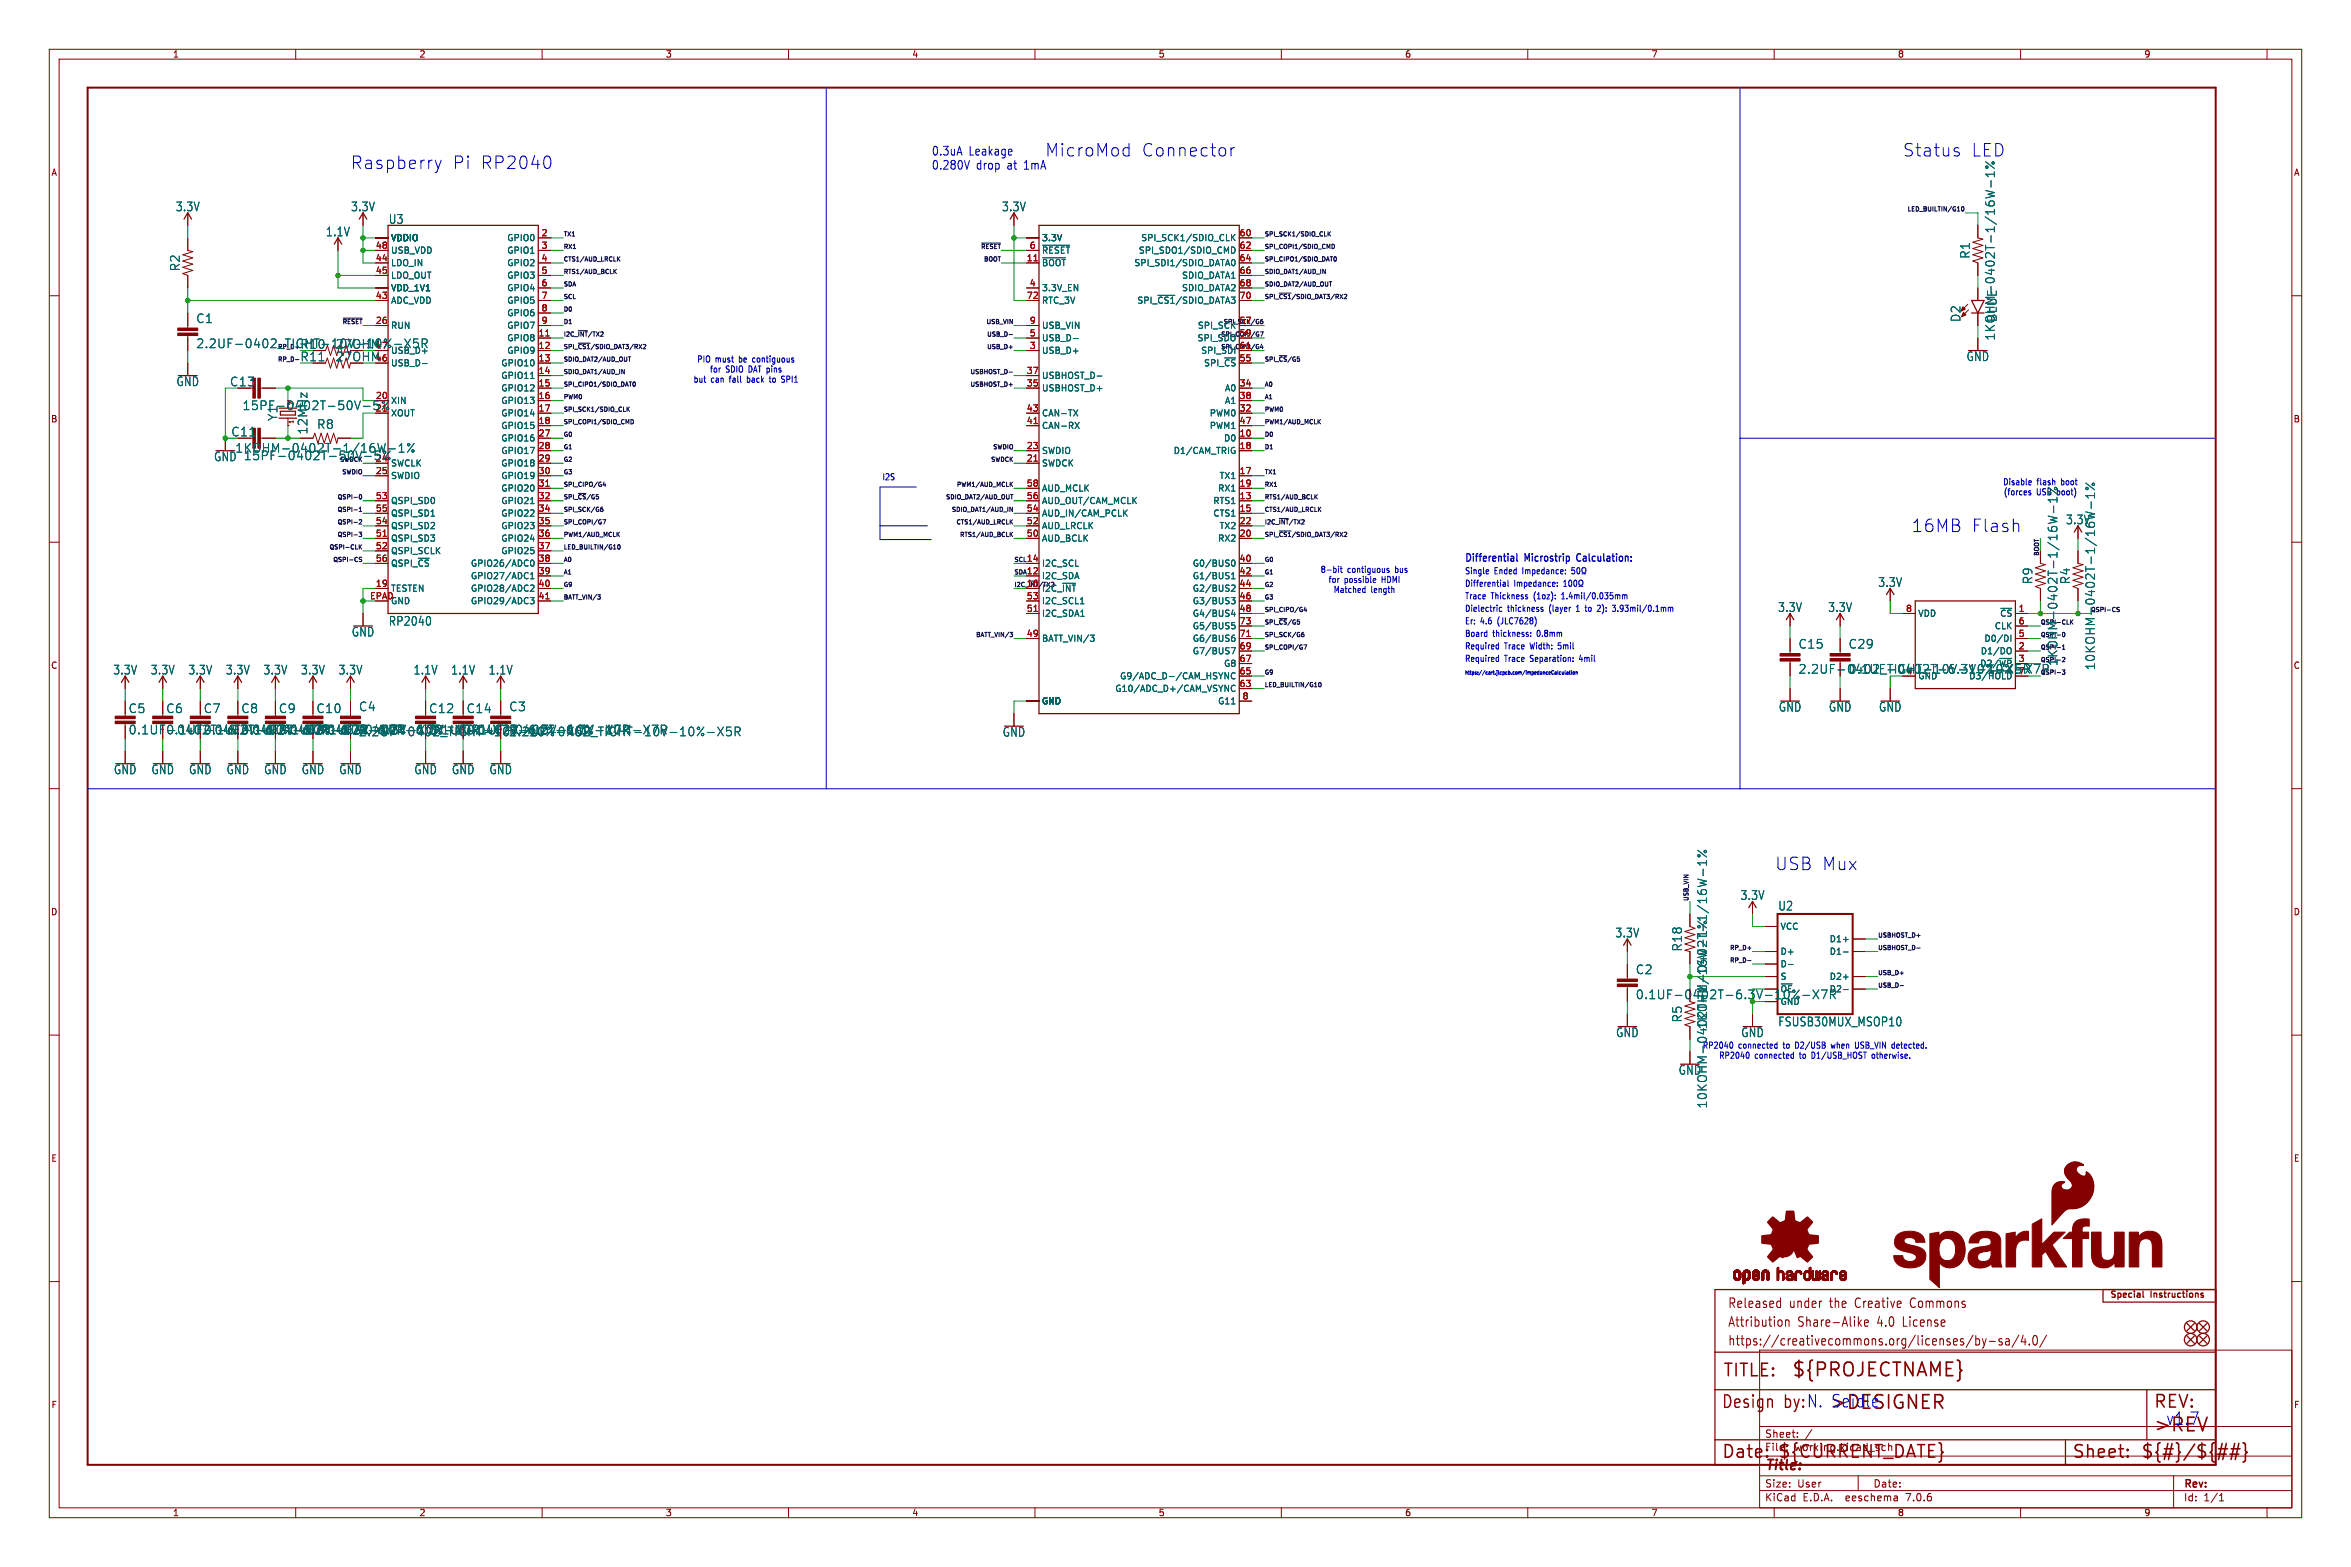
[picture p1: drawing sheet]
<svg xmlns="http://www.w3.org/2000/svg" width="477mm" height="318mm" viewBox="0 0 477 318" stroke-linecap="round" stroke-linejoin="round" font-family="sans-serif">
<defs><g id="words">
<g font-size="3.8" fill="#840000">
<text x="363.5" y="279.7">${PROJECTNAME}</text>
<text x="436.9" y="290.9">&gt;REV</text>
</g>
<g font-size="3.5" fill="#0000c2">
<text x="71.2" y="34.5">Raspberry</text>
<text x="91.8" y="34.5">Pi</text>
<text x="97.4" y="34.5">RP2040</text>
<text x="212.1" y="32">MicroMod</text>
<text x="231.6" y="32">Connector</text>
<text x="386.1" y="32">Status</text>
<text x="387.9" y="108.2">16MB</text>
<text x="400" y="108.2">Flash</text>
<text x="360.2" y="176.8">USB Mux</text>
<text x="362" y="286">by:N. &gt;DESIGNER</text>
<text x="371.5" y="285.8">Seidle</text>
<text x="439.4" y="289.3">v1.7</text>
</g>
<text font-size="3.5" fill="#006464" x="400" y="32">LED</text>
<g font-size="3.5" fill="#840000">
<text x="349.5" y="279.7">TITLE:</text>
<text x="349.2" y="286">Design</text>
<text x="436.9" y="286">REV:</text>
<text x="349.2" y="296.2">Date:</text>
<text x="360.7" y="296.2">${CURRENT_DATE}</text>
<text x="420.4" y="296.2">Sheet:</text>
<text x="434.3" y="296.2">${#}/${##}</text>
</g>
<text font-size="2.8" fill="#840000" x="358" y="298.8">Title:</text>
<g font-size="2.7" fill="#840000">
<text x="350.5" y="269.5">Attribution</text>
<text x="350.5" y="265.6">Released</text>
<text x="363.1" y="265.6">under</text>
<text x="364.8" y="269.5">Share-Alike</text>
<text x="371.5" y="265.6">the</text>
<text x="376.9" y="265.6">Creative</text>
<text x="381.1" y="269.5">4.0</text>
<text x="386.5" y="269.5">License</text>
<text x="388.3" y="265.6">Commons</text>
<text x="350.5" y="273.3">https://creativecommons.org/licenses/by-sa/4.0/</text>
</g>
<g font-size="2.5" fill="#0000c2">
<text x="189" y="31.7">0.3uA</text>
<text x="189" y="34.5">0.280V</text>
<text x="196.5" y="31.7">Leakage</text>
<text x="198.1" y="34.5">drop</text>
<text x="204.4" y="34.5">at</text>
<text x="207.9" y="34.5">1mA</text>
</g>
<g font-size="2.5" fill="#006464">
<text x="35.6" y="43.1">3.3V</text>
<text x="71.1" y="43.1">3.3V</text>
<text x="78.8" y="45.6">U3</text>
<text x="203.2" y="43.1">3.3V</text>
<text x="66.1" y="48.2">1.1V</text>
<text x="399.9" y="52.6" transform="rotate(-90 399.9 52.6)">R1</text>
<text x="36.7" y="55.1" transform="rotate(-90 36.7 55.1)">R2</text>
<text x="39.7" y="65.8">C1</text>
<text x="398" y="65.4" transform="rotate(-90 398 65.4)">D2</text>
<text x="405.4" y="65.4" transform="rotate(-90 405.4 65.4)">BLUE</text>
<text x="39.7" y="70.8">2.2UF-0402_TIGHT-10V-10%-X5R</text>
<text x="60.9" y="71">R10</text>
<text x="68" y="71">27OHM</text>
<text x="405" y="69.2" transform="rotate(-90 405 69.2)">1KOHM-0402T-1/16W-1%</text>
<text x="60.9" y="73.5">R11</text>
<text x="398.9" y="73.5">GND</text>
<text x="35.7" y="78.5">GND</text>
<text x="49.1" y="83.4">15PF-0402T-50V-5%</text>
<text x="56.5" y="85.5" transform="rotate(-90 56.5 85.5)">Y1</text>
<text x="62.6" y="88.2" transform="rotate(-90 62.6 88.2)">12MHz</text>
<text x="64.3" y="87.2">R8</text>
<text x="43.3" y="93.8">GND 15PF-0402T-50V-5%</text>
<text x="47.7" y="92.1">1KOHM-0402T-1/16W-1%</text>
<text x="419.1" y="106.6">3.3V</text>
<text x="381" y="119.3">3.3V</text>
<text x="412.6" y="118.6" transform="rotate(-90 412.6 118.6)">R9</text>
<text x="420.2" y="118.6" transform="rotate(-90 420.2 118.6)">R4</text>
<text x="360.7" y="124.4">3.3V</text>
<text x="370.9" y="124.4">3.3V</text>
<text x="71.3" y="129.3">GND</text>
<text x="78.8" y="127.1">RP2040</text>
<text x="364.8" y="131.8">C15</text>
<text x="375" y="131.8">C29</text>
<text x="22.9" y="137.1">3.3V</text>
<text x="30.5" y="137.1">3.3V</text>
<text x="38.1" y="137.1">3.3V</text>
<text x="45.7" y="137.1">3.3V</text>
<text x="53.4" y="137.1">3.3V</text>
<text x="61" y="137.1">3.3V</text>
<text x="68.6" y="137.1">3.3V</text>
<text x="83.8" y="137.1">1.1V</text>
<text x="91.5" y="137.1">1.1V</text>
<text x="99.1" y="137.1">1.1V</text>
<text x="364.8" y="136.9">2.2UF-0402_TIGHT-10V-10%-X5R</text>
<text x="375" y="136.9">0.1UF-0402T-6.3V-10%-X7R</text>
<text x="417.7" y="135.2" transform="rotate(-90 417.7 135.2)">1KOHM-0402T-1/16W-1%</text>
<text x="425.3" y="136.1" transform="rotate(-90 425.3 136.1)">10KOHM-0402T-1/16W-1%</text>
<text x="48.9" y="149.2">0.1UF-0402T-6.3V-10%-X7R</text>
<text x="64.1" y="149.2">0.1UF-0402T-6.3V-10%-X7R</text>
<text x="72.7" y="144.5">C4</text>
<text x="94.6" y="149.2">0.1UF-0402T-6.3V-10%-X7R</text>
<text x="103.2" y="144.5">C3</text>
<text x="103.2" y="149.6">2.2UF-0402_TIGHT-10V-10%-X5R</text>
<text x="203.4" y="149.7">GND</text>
<text x="360.8" y="144.6">GND</text>
<text x="371" y="144.6">GND</text>
<text x="381.2" y="144.6">GND</text>
<text x="23" y="157.3">GND</text>
<text x="30.6" y="157.3">GND</text>
<text x="38.3" y="157.3">GND</text>
<text x="45.9" y="157.3">GND</text>
<text x="53.5" y="157.3">GND</text>
<text x="61.1" y="157.3">GND</text>
<text x="68.7" y="157.3">GND</text>
<text x="84" y="157.3">GND</text>
<text x="91.6" y="157.3">GND</text>
<text x="99.2" y="157.3">GND</text>
<text x="353.1" y="182.8">3.3V</text>
<text x="360.7" y="184.9">U2</text>
<text x="327.7" y="190.4">3.3V</text>
<text x="331.8" y="197.8">C2</text>
<text x="341.5" y="193.1" transform="rotate(-90 341.5 193.1)">R18</text>
<text x="341.5" y="207.5" transform="rotate(-90 341.5 207.5)">R5</text>
<text x="346.6" y="208.9" transform="rotate(-90 346.6 208.9)">1KOHM-0402T-1/16W-1%</text>
<text x="360.7" y="208.4">FSUSB30MUX_MSOP10</text>
<text x="327.8" y="210.6">GND</text>
<text x="353.2" y="210.6">GND</text>
<text x="340.5" y="218.2">GND</text>
<text x="346.6" y="225" transform="rotate(-90 346.6 225)">10KOHM-0402T-1/16W-1%</text>
</g>
<g font-size="2.5" fill="#840000">
<text x="68" y="73.5">27OHM</text>
<text x="46.6" y="78.6">C13</text>
<text x="46.8" y="88.7">C11</text>
<text x="26" y="144.9">C5</text>
<text x="26" y="149.2">0.1UF-0402T-6.3V-10%-X7R</text>
<text x="33.6" y="144.9">C6</text>
<text x="41.3" y="144.9">C7</text>
<text x="48.9" y="144.9">C8</text>
<text x="56.5" y="144.9">C9</text>
<text x="64.1" y="144.9">C10</text>
<text x="87" y="144.9">C12</text>
<text x="94.6" y="144.9">C14</text>
</g>
<text font-size="2.5" fill="#009600" x="331.8" y="202.9">0.1UF-0402T-6.3V-10%-X7R</text>
<g font-size="2.1" fill="#0000c2">
<text x="297.2" y="114.1">Differential</text>
<text x="309.5" y="114.1">Microstrip</text>
<text x="320.5" y="114.1">Calculation:</text>
</g>
<g font-size="2.1" fill="#840000">
<text x="358" y="291.9">Sheet:</text>
<text x="358" y="294.6">File:</text>
<text x="364.1" y="294.6">working.kicad_sch</text>
<text x="358" y="304.8">KiCad</text>
<text x="358" y="302">Size:</text>
<text x="364.7" y="302">User</text>
<text x="365.8" y="304.8">E.D.A.</text>
<text x="374.7" y="304.8">eeschema</text>
<text x="380" y="302">Date:</text>
<text x="387" y="304.8">7.0.6</text>
<text x="443" y="302.2">Rev:</text>
<text x="443" y="304.8">Id:</text>
<text x="447.1" y="304.8">1/1</text>
</g>
<g font-size="1.8" fill="#840000">
<text x="35" y="11.9">1</text>
<text x="85" y="11.9">2</text>
<text x="135" y="11.9">3</text>
<text x="185" y="11.9">4</text>
<text x="235" y="11.9">5</text>
<text x="285" y="11.9">6</text>
<text x="335" y="11.9">7</text>
<text x="385" y="11.9">8</text>
<text x="435" y="11.9">9</text>
<text x="10.3" y="35.9">A</text>
<text x="465.4" y="35.9">A</text>
<text x="10.3" y="85.9">B</text>
<text x="465.3" y="85.9">B</text>
<text x="10.3" y="135.9">C</text>
<text x="465.3" y="135.9">C</text>
<text x="10.3" y="185.9">D</text>
<text x="465.3" y="185.9">D</text>
<text x="10.3" y="235.9">E</text>
<text x="465.4" y="235.9">E</text>
<text x="428" y="263.6">Special</text>
<text x="436.4" y="263.6">Instructions</text>
<text x="10.3" y="285.9">F</text>
<text x="465.4" y="285.9">F</text>
<text x="35" y="307.8">1</text>
<text x="85" y="307.8">2</text>
<text x="135" y="307.8">3</text>
<text x="185" y="307.8">4</text>
<text x="235" y="307.8">5</text>
<text x="285" y="307.8">6</text>
<text x="335" y="307.8">7</text>
<text x="385" y="307.8">8</text>
<text x="435" y="307.8">9</text>
</g>
<g font-size="1.8" fill="#a90000">
<text x="76.2" y="53.1">44</text>
<text x="76.2" y="50.5">48</text>
<text x="109.8" y="48">2</text>
<text x="109.8" y="50.5">3</text>
<text x="109.8" y="53.1">4</text>
<text x="208.2" y="53.1">11</text>
<text x="208.8" y="50.5">6</text>
<text x="251.4" y="48">60</text>
<text x="251.4" y="50.5">62</text>
<text x="251.4" y="53.1">64</text>
<text x="76.2" y="55.6">45</text>
<text x="109.8" y="55.6">5</text>
<text x="109.8" y="58.2">6</text>
<text x="208.8" y="58.2">4</text>
<text x="251.4" y="55.6">66</text>
<text x="251.4" y="58.2">68</text>
<text x="76.2" y="65.8">26</text>
<text x="76.2" y="60.7">43</text>
<text x="109.8" y="60.7">7</text>
<text x="109.8" y="63.2">8</text>
<text x="109.8" y="65.8">9</text>
<text x="208.2" y="60.7">72</text>
<text x="208.8" y="65.8">9</text>
<text x="251.4" y="65.8">57</text>
<text x="251.4" y="60.7">70</text>
<text x="109.2" y="68.3">11</text>
<text x="109.2" y="70.9">12</text>
<text x="208.8" y="70.9">3</text>
<text x="208.8" y="68.3">5</text>
<text x="251.4" y="68.3">59</text>
<text x="251.4" y="70.9">61</text>
<text x="76.2" y="73.4">46</text>
<text x="109.2" y="73.4">13</text>
<text x="109.2" y="75.9">14</text>
<text x="208.2" y="75.9">37</text>
<text x="251.4" y="73.4">55</text>
<text x="109.2" y="78.5">15</text>
<text x="109.2" y="81">16</text>
<text x="109.2" y="83.6">17</text>
<text x="208.2" y="78.5">35</text>
<text x="208.2" y="83.6">43</text>
<text x="251.4" y="83.6">32</text>
<text x="251.4" y="78.5">34</text>
<text x="251.4" y="81">38</text>
<text x="109.2" y="86.1">18</text>
<text x="109.2" y="88.6">27</text>
<text x="208.2" y="86.1">41</text>
<text x="251.4" y="88.6">10</text>
<text x="251.4" y="86.1">47</text>
<text x="109.2" y="91.2">28</text>
<text x="109.2" y="93.7">29</text>
<text x="208.2" y="93.7">21</text>
<text x="208.2" y="91.2">23</text>
<text x="251.4" y="91.2">18</text>
<text x="76.2" y="96.3">25</text>
<text x="76.2" y="101.3">53</text>
<text x="109.2" y="96.3">30</text>
<text x="109.2" y="98.8">31</text>
<text x="109.2" y="101.3">32</text>
<text x="208.2" y="101.3">56</text>
<text x="208.2" y="98.8">58</text>
<text x="251.4" y="101.3">13</text>
<text x="251.4" y="96.3">17</text>
<text x="251.4" y="98.8">19</text>
<text x="76.2" y="106.4">54</text>
<text x="76.2" y="103.9">55</text>
<text x="109.2" y="103.9">34</text>
<text x="109.2" y="106.4">35</text>
<text x="208.2" y="106.4">52</text>
<text x="208.2" y="103.9">54</text>
<text x="251.4" y="103.9">15</text>
<text x="251.4" y="106.4">22</text>
<text x="76.2" y="109">51</text>
<text x="76.2" y="111.5">52</text>
<text x="109.2" y="109">36</text>
<text x="109.2" y="111.5">37</text>
<text x="208.2" y="109">50</text>
<text x="251.4" y="109">20</text>
<text x="76.2" y="119.1">19</text>
<text x="76.2" y="114">56</text>
<text x="109.2" y="114">38</text>
<text x="109.2" y="116.6">39</text>
<text x="109.2" y="119.1">40</text>
<text x="208.2" y="116.6">12</text>
<text x="208.2" y="114">14</text>
<text x="208.2" y="119.1">16</text>
<text x="251.4" y="114">40</text>
<text x="251.4" y="116.6">42</text>
<text x="251.4" y="119.1">44</text>
<text x="75" y="121.7">EPAD</text>
<text x="79.2" y="122.8">GND</text>
<text x="109.2" y="121.7">41</text>
<text x="208.2" y="124.2">51</text>
<text x="208.2" y="121.7">53</text>
<text x="251.4" y="121.7">46</text>
<text x="251.4" y="124.2">48</text>
<text x="386.6" y="124.2">8</text>
<text x="409.5" y="124.2">1</text>
<text x="208.2" y="129.3">49</text>
<text x="251.4" y="131.8">69</text>
<text x="251.4" y="129.3">71</text>
<text x="251.4" y="126.7">73</text>
<text x="409.5" y="131.8">2</text>
<text x="409.5" y="129.3">5</text>
<text x="409.5" y="126.7">6</text>
<text x="251.4" y="136.9">65</text>
<text x="251.4" y="134.4">67</text>
<text x="251.4" y="139.4">63</text>
<text x="252" y="142">8</text>
</g>
<g font-size="1.8" fill="#006464">
<text x="79.2" y="49.1">VDDIO</text>
<text x="79.2" y="51.7">USB_VDD</text>
<text x="102.8" y="49.1">GPIO0</text>
<text x="102.8" y="51.7">GPIO1</text>
<text x="211.3" y="49.1">3.3V</text>
<text x="211.3" y="51.7">~{RESET}</text>
<text x="231" y="51.7">SPI_SDO1/SDIO_CMD</text>
<text x="231.5" y="49.1">SPI_SCK1/SDIO_CLK</text>
<text x="79.2" y="59.3">VDD_1V1</text>
<text x="79.2" y="54.2">LDO_IN</text>
<text x="79.2" y="56.7">LDO_OUT</text>
<text x="102.8" y="54.2">GPIO2</text>
<text x="102.8" y="56.7">GPIO3</text>
<text x="102.8" y="59.3">GPIO4</text>
<text x="211.3" y="54.2">~{BOOT}</text>
<text x="211.3" y="59.3">3.3V_EN</text>
<text x="230.1" y="54.2">SPI_SDI1/SDIO_DATA0</text>
<text x="239.7" y="56.7">SDIO_DATA1</text>
<text x="239.7" y="59.3">SDIO_DATA2</text>
<text x="79.2" y="61.8">ADC_VDD</text>
<text x="102.8" y="61.8">GPIO5</text>
<text x="102.8" y="64.4">GPIO6</text>
<text x="211.3" y="61.8">RTC_3V</text>
<text x="230.7" y="61.8">SPI_~{CS1}/SDIO_DATA3</text>
<text x="76.2" y="70.9">47</text>
<text x="79.2" y="66.9">RUN</text>
<text x="79.2" y="72">USB_D+</text>
<text x="102.8" y="69.4">GPIO8</text>
<text x="102.8" y="72">GPIO9</text>
<text x="102.8" y="66.9">GPIO7</text>
<text x="211.3" y="72">USB_D+</text>
<text x="211.3" y="69.4">USB_D-</text>
<text x="211.3" y="66.9">USB_VIN</text>
<text x="242.9" y="69.4">SPI_SDO</text>
<text x="242.9" y="66.9">SPI_SCK</text>
<text x="243.6" y="72">SPI_SDI</text>
<text x="79.2" y="74.5">USB_D-</text>
<text x="101.6" y="74.5">GPIO10</text>
<text x="101.6" y="77.1">GPIO11</text>
<text x="211.3" y="77.1">USBHOST_D-</text>
<text x="244.2" y="74.5">SPI_~{CS}</text>
<text x="76.2" y="81">20</text>
<text x="76.2" y="83.6">21</text>
<text x="79.2" y="82.1">XIN</text>
<text x="101.6" y="79.6">GPIO12</text>
<text x="101.6" y="82.1">GPIO13</text>
<text x="211.3" y="79.6">USBHOST_D+</text>
<text x="248.5" y="79.6">A0</text>
<text x="248.5" y="82.1">A1</text>
<text x="79.2" y="84.7">XOUT</text>
<text x="101.6" y="84.7">GPIO14</text>
<text x="101.6" y="87.2">GPIO15</text>
<text x="101.6" y="89.8">GPIO16</text>
<text x="211.3" y="87.2">CAN-RX</text>
<text x="211.3" y="84.7">CAN-TX</text>
<text x="245.4" y="84.7">PWM0</text>
<text x="245.4" y="87.2">PWM1</text>
<text x="248.3" y="89.8">D0</text>
<text x="76.2" y="93.7">24</text>
<text x="79.2" y="94.8">SWCLK</text>
<text x="101.6" y="92.3">GPIO17</text>
<text x="101.6" y="94.8">GPIO18</text>
<text x="211.3" y="94.8">SWDCK</text>
<text x="211.3" y="92.3">SWDIO</text>
<text x="238" y="92.3">D1/CAM_TRIG</text>
<text x="79.2" y="97.4">SWDIO</text>
<text x="101.6" y="97.4">GPIO19</text>
<text x="101.6" y="99.9">GPIO20</text>
<text x="211.3" y="99.9">AUD_MCLK</text>
<text x="247.1" y="99.9">RX1</text>
<text x="247.4" y="97.4">TX1</text>
<text x="413.2" y="100.7">USB boot)</text>
<text x="413.3" y="98.7">flash</text>
<text x="79.2" y="102.5">QSPI_SD0</text>
<text x="79.2" y="107.5">QSPI_SD2</text>
<text x="79.2" y="105">QSPI_SD1</text>
<text x="101.6" y="102.5">GPIO21</text>
<text x="101.6" y="105">GPIO22</text>
<text x="101.6" y="107.5">GPIO23</text>
<text x="211.3" y="107.5">AUD_LRCLK</text>
<text x="211.3" y="105">AUD_IN/CAM_PCLK</text>
<text x="211.3" y="102.5">AUD_OUT/CAM_MCLK</text>
<text x="246.1" y="102.5">RTS1</text>
<text x="246.1" y="105">CTS1</text>
<text x="247.4" y="107.5">TX2</text>
<text x="79.2" y="110.1">QSPI_SD3</text>
<text x="79.2" y="112.6">QSPI_SCLK</text>
<text x="101.6" y="110.1">GPIO24</text>
<text x="101.6" y="112.6">GPIO25</text>
<text x="211.3" y="110.1">AUD_BCLK</text>
<text x="247.1" y="110.1">RX2</text>
<text x="79.2" y="115.2">QSPI_~{CS}</text>
<text x="95.4" y="115.2">GPIO26/ADC0</text>
<text x="95.4" y="117.7">GPIO27/ADC1</text>
<text x="211.3" y="117.7">I2C_SDA</text>
<text x="211.3" y="115.2">I2C_SCL</text>
<text x="241.9" y="115.2">G0/BUS0</text>
<text x="241.9" y="117.7">G1/BUS1</text>
<text x="79.2" y="120.2">TESTEN</text>
<text x="95.4" y="120.2">GPIO28/ADC2</text>
<text x="95.4" y="122.8">GPIO29/ADC3</text>
<text x="211.3" y="120.2">I2C_~{INT}</text>
<text x="211.3" y="125.3">I2C_SDA1</text>
<text x="211.3" y="122.8">I2C_SCL1</text>
<text x="241.9" y="120.2">G2/BUS2</text>
<text x="241.9" y="122.8">G3/BUS3</text>
<text x="241.9" y="125.3">G4/BUS4</text>
<text x="389.1" y="125.3">VDD</text>
<text x="405.7" y="125.3">~{CS}</text>
<text x="211.3" y="130.4">BATT_VIN/3</text>
<text x="241.9" y="130.4">G6/BUS6</text>
<text x="241.9" y="127.9">G5/BUS5</text>
<text x="402.5" y="130.4">D0/DI</text>
<text x="404.7" y="127.9">CLK</text>
<text x="241.9" y="132.9">G7/BUS7</text>
<text x="248.3" y="135.5">G8</text>
<text x="386.6" y="136.9">4</text>
<text x="401.7" y="135.5">D2/~{WP}</text>
<text x="401.8" y="132.9">D1/DO</text>
<text x="409.5" y="134.4">3</text>
<text x="409.5" y="136.9">7</text>
<text x="211.3" y="143.1">GND</text>
<text x="226.2" y="140.6">G10/ADC_D+/CAM_VSYNC</text>
<text x="227.2" y="138">G9/ADC_D-/CAM_HSYNC</text>
<text x="247.1" y="143.1">G11</text>
<text x="389.1" y="138">GND</text>
<text x="399.5" y="138">D3/~{HOLD}</text>
<text x="361.2" y="188.8">VCC</text>
<text x="371.2" y="191.4">D1+</text>
<text x="361.2" y="193.9">D+</text>
<text x="361.2" y="196.4">D-</text>
<text x="371.2" y="193.9">D1-</text>
<text x="361.2" y="199">S</text>
<text x="361.2" y="201.5">~{OE}</text>
<text x="371.2" y="199">D2+</text>
<text x="371.2" y="201.5">D2-</text>
<text x="361.2" y="204.1">GND</text>
<text x="345.4" y="213">RP2040</text>
</g>
<g font-size="1.8" fill="#0000c2">
<text x="140.6" y="77.8">but</text>
<text x="141.4" y="73.8">PIO must</text>
<text x="143.9" y="75.8">for</text>
<text x="144.3" y="77.8">can</text>
<text x="147.3" y="75.8">SDIO DAT pins</text>
<text x="148.2" y="77.8">fall</text>
<text x="150.1" y="73.8">be</text>
<text x="152" y="77.8">back</text>
<text x="153.1" y="73.8">contiguous</text>
<text x="156.8" y="77.8">to</text>
<text x="159.5" y="77.8">SPI1</text>
<text x="178.9" y="97.6">I2S</text>
<text x="406.3" y="98.7">Disable</text>
<text x="406.5" y="100.7">(forces</text>
<text x="418.4" y="98.7">boot</text>
<text x="267.9" y="116.4">8-bit</text>
<text x="269.5" y="118.5">for</text>
<text x="272.8" y="118.5">possible</text>
<text x="273.4" y="116.4">contiguous</text>
<text x="280.5" y="118.5">HDMI</text>
<text x="283.3" y="116.4">bus</text>
<text x="297.2" y="119.1">Differential</text>
<text x="297.2" y="116.6">Single</text>
<text x="303.2" y="116.6">Ended</text>
<text x="307.2" y="119.1">Impedance:</text>
<text x="309.1" y="116.6">Impedance:</text>
<text x="270.5" y="120.5">Matched</text>
<text x="278.2" y="120.5">length</text>
<text x="297.2" y="121.7">Trace</text>
<text x="297.2" y="124.2">Dielectric</text>
<text x="302.6" y="121.7">Thickness</text>
<text x="305.9" y="124.2">thickness</text>
<text x="311.4" y="121.7">(1oz):</text>
<text x="314.5" y="124.2">(layer</text>
<text x="317.3" y="121.7">1.4mil/0.035mm</text>
<text x="320.3" y="124.2">1</text>
<text x="322.4" y="124.2">to</text>
<text x="325" y="124.2">2):</text>
<text x="328.3" y="124.2">3.93mil/0.1mm</text>
<text x="297.2" y="131.8">Required</text>
<text x="297.2" y="129.3">Board</text>
<text x="297.2" y="126.8">Er:</text>
<text x="300.4" y="126.8">4.6</text>
<text x="302.9" y="129.3">thickness:</text>
<text x="304" y="126.8">(JLC7628)</text>
<text x="305.3" y="131.8">Trace</text>
<text x="310.7" y="131.8">Width:</text>
<text x="312.1" y="129.3">0.8mm</text>
<text x="316.6" y="131.8">5mil</text>
<text x="297.2" y="134.4">Required</text>
<text x="305.3" y="134.4">Trace</text>
<text x="310.7" y="134.4">Separation:</text>
<text x="320.9" y="134.4">4mil</text>
<text x="348.7" y="215">RP2040</text>
<text x="352.7" y="213">connected</text>
<text x="356.1" y="215">connected</text>
<text x="362" y="213">to</text>
<text x="364.7" y="213">D2/USB</text>
<text x="365.3" y="215">to</text>
<text x="368" y="215">D1/USB_HOST</text>
<text x="372.2" y="213">when</text>
<text x="377.3" y="213">USB_VIN</text>
<text x="380.5" y="215">otherwise.</text>
<text x="385" y="213">detected.</text>
</g>
<g font-size="1.2" fill="#0f0f0f">
<text x="386.9" y="42.9">LED_BUILTIN/G10</text>
<text x="114.3" y="50.6">RX1</text>
<text x="114.3" y="48">TX1</text>
<text x="114.3" y="53.1">CTS1/AUD_LRCLK</text>
<text x="198.9" y="50.6">~{RESET}</text>
<text x="199.5" y="53.1">BOOT</text>
<text x="256.5" y="50.6">SPI_COPI1/SDIO_CMD</text>
<text x="256.5" y="53.1">SPI_CIPO1/SDIO_DAT0</text>
<text x="256.5" y="48">SPI_SCK1/SDIO_CLK</text>
<text x="114.3" y="55.6">RTS1/AUD_BCLK</text>
<text x="114.3" y="58.2">SDA</text>
<text x="256.5" y="55.6">SDIO_DAT1/AUD_IN</text>
<text x="256.5" y="58.2">SDIO_DAT2/AUD_OUT</text>
<text x="69.4" y="65.8">~{RESET}</text>
<text x="114.3" y="63.3">D0</text>
<text x="114.3" y="65.8">D1</text>
<text x="114.3" y="60.7">SCL</text>
<text x="200" y="65.8">USB_VIN</text>
<text x="256.5" y="60.7">SPI_~{CS1}/SDIO_DAT3/RX2</text>
<text x="114.3" y="68.3">I2C_~{INT}/TX2</text>
<text x="114.3" y="70.9">SPI_~{CS1}/SDIO_DAT3/RX2</text>
<text x="200.1" y="68.3">USB_D-</text>
<text x="200.1" y="70.9">USB_D+</text>
<text x="56.2" y="73.4">RP_D-</text>
<text x="114.3" y="73.4">SDIO_DAT2/AUD_OUT</text>
<text x="114.3" y="76">SDIO_DAT1/AUD_IN</text>
<text x="196.7" y="76">USBHOST_D-</text>
<text x="256.5" y="73.4">SPI_~{CS}/G5</text>
<text x="114.3" y="78.5">SPI_CIPO1/SDIO_DAT0</text>
<text x="114.3" y="83.6">SPI_SCK1/SDIO_CLK</text>
<text x="114.3" y="81">PWM0</text>
<text x="196.7" y="78.5">USBHOST_D+</text>
<text x="256.5" y="78.5">A0</text>
<text x="256.5" y="81">A1</text>
<text x="256.5" y="83.6">PWM0</text>
<text x="114.3" y="86.1">SPI_COPI1/SDIO_CMD</text>
<text x="114.3" y="88.7">G0</text>
<text x="256.5" y="86.1">PWM1/AUD_MCLK</text>
<text x="256.5" y="88.7">D0</text>
<text x="114.3" y="93.7">G2</text>
<text x="114.3" y="91.2">G1</text>
<text x="200.9" y="93.7">SWDCK</text>
<text x="201.4" y="91.2">SWDIO</text>
<text x="256.5" y="91.2">D1</text>
<text x="68.3" y="101.4">QSPI-0</text>
<text x="69.3" y="96.3">SWDIO</text>
<text x="114.3" y="98.8">SPI_CIPO/G4</text>
<text x="114.3" y="96.3">G3</text>
<text x="114.3" y="101.4">SPI_~{CS}/G5</text>
<text x="191.8" y="101.4">SDIO_DAT2/AUD_OUT</text>
<text x="194" y="98.8">PWM1/AUD_MCLK</text>
<text x="256.5" y="96.3">TX1</text>
<text x="256.5" y="98.8">RX1</text>
<text x="256.5" y="101.4">RTS1/AUD_BCLK</text>
<text x="68.3" y="106.4">QSPI-2</text>
<text x="68.3" y="103.9">QSPI-1</text>
<text x="114.3" y="106.4">SPI_COPI/G7</text>
<text x="114.3" y="103.9">SPI_SCK/G6</text>
<text x="193" y="103.9">SDIO_DAT1/AUD_IN</text>
<text x="193.9" y="106.4">CTS1/AUD_LRCLK</text>
<text x="256.5" y="103.9">CTS1/AUD_LRCLK</text>
<text x="256.5" y="106.4">I2C_~{INT}/TX2</text>
<text x="66.7" y="111.5">QSPI-CLK</text>
<text x="68.3" y="109">QSPI-3</text>
<text x="114.3" y="111.5">LED_BUILTIN/G10</text>
<text x="114.3" y="109">PWM1/AUD_MCLK</text>
<text x="194.6" y="109">RTS1/AUD_BCLK</text>
<text x="256.5" y="109">SPI_~{CS1}/SDIO_DAT3/RX2</text>
<text x="413.8" y="112.9" transform="rotate(-90 413.8 112.9)">BOOT</text>
<text x="67.5" y="114.1">QSPI-CS</text>
<text x="114.3" y="114.1">A0</text>
<text x="114.3" y="119.1">G9</text>
<text x="114.3" y="116.6">A1</text>
<text x="205.7" y="116.6">SDA</text>
<text x="205.7" y="114.1">SCL</text>
<text x="256.5" y="114.1">G0</text>
<text x="256.5" y="116.6">G1</text>
<text x="256.5" y="119.1">G2</text>
<text x="114.3" y="121.7">BATT_VIN/3</text>
<text x="256.5" y="124.2">SPI_CIPO/G4</text>
<text x="256.5" y="121.7">G3</text>
<text x="197.9" y="129.3">BATT_VIN/3</text>
<text x="256.5" y="131.8">SPI_COPI/G7</text>
<text x="256.5" y="129.3">SPI_SCK/G6</text>
<text x="256.5" y="126.8">SPI_~{CS}/G5</text>
<text x="256.5" y="136.9">G9</text>
<text x="256.5" y="139.5">LED_BUILTIN/G10</text>
<text x="342.7" y="182.9" transform="rotate(-90 342.7 182.9)">USB_VIN</text>
<text x="381" y="190.3">USBHOST_D+</text>
<text x="350.9" y="192.8">RP_D+</text>
<text x="350.9" y="195.3">RP_D-</text>
<text x="381" y="197.9">USB_D+</text>
<text x="381" y="192.8">USBHOST_D-</text>
<text x="381" y="200.4">USB_D-</text>
</g>
<g font-size="1.2" fill="#006464">
<text x="248.1" y="65.8">SPI_SCK/G6</text>
<text x="56.2" y="70.9">RP_D+</text>
<text x="247.6" y="68.3">SPI_COPI/G7</text>
<text x="59.8" y="82.4" transform="rotate(-90 59.8 82.4)">2</text>
<text x="68.9" y="93.7">SWDCK</text>
<text x="205.7" y="119.1">I2C_~{INT}/TX2</text>
<text x="424.2" y="124.2">QSPI-CS</text>
<text x="414" y="129.3">QSPI-0</text>
<text x="414" y="126.8">QSPI-CLK</text>
<text x="414" y="131.8">QSPI-1</text>
<text x="414" y="136.9">QSPI-3</text>
<text x="414" y="134.4">QSPI-2</text>
</g>
<text font-size="1.2" fill="#a90000" x="247.6" y="70.9">SPI_CIPO/G4</text>
<text font-size="1.2" fill="#840000" x="59.8" y="86.1" transform="rotate(-90 59.8 86.1)">1</text>
<text font-size="1.1" fill="#0000c2" x="297.2" y="136.9">https://cart.jlcpcb.com/impedanceCalculation</text>
</g></defs>
<g fill="none" stroke="#840000" stroke-width=".2">
<path d="M10 10h457v297.9h-457zM12 12h453v293.9h-453zM60 10v2M110 10v2M160 10v2M210 10v2M260 10v2M310 10v2M360 10v2M410 10v2M460 10v2M10 60h2"/>
<path d="M38.1 43.2v2.5M38.1 48.3v2.5l1 .3-2 .6 2 .6-2 .7 2 .6-2 .6 2 .7-2 .6 1 .4v2.5M68.6 48.3v2.5M73.7 43.2v2.5M76.2 53.3h2.5M76.2 48.3h2.5M76.2 58.4h2.5M76.2 50.8h2.5M76.2 55.9h2.5M109.2 53.3h2.6M109.2 48.3h2.6M109.2 58.4h2.6"/>
<path d="M109.2 50.8h2.6M109.2 55.9h2.6M205.7 43.2v2.5M208.3 53.3h2.5M208.3 48.3h2.5M208.3 58.4h2.5M208.3 50.8h2.5M251.5 53.3h2.5M251.5 48.3h2.5M251.5 58.4h2.5M251.5 50.8h2.5M251.5 55.9h2.5"/>
<path d="M401.3 45.7v2.6l1 .2-2 .6 2 .7-2 .6 2 .7-2 .6 2 .6-2 .7 1 .3v2.6M401.3 58.4v2.6M465 60h2M38.1 63.5v3M38.1 68.1v3M38.1 73.7v2.5M52.8 78.7h3.1M63.5 73.7h2.5l.4-1.1 .7 2.1 .6-2.1 .6 2.1 .7-2.1 .6 2.1 .6-2.1 .7 2.1 .2-1M66.4 70.1l.7 2 .6-2 .6 2 .7-2 .6 2 .6-2 .7 2M76.2 73.7h2.5M76.2 66h2.5M76.2 61h2.5"/>
<path d="M109.2 78.7h2.6M109.2 71.1h2.6M109.2 76.2h2.6M109.2 68.6h2.6M109.2 73.7h2.6M109.2 66h2.6M109.2 61h2.6M109.2 63.5h2.6M208.3 78.7h2.5M208.3 71.1h2.5M208.3 76.2h2.5M208.3 68.6h2.5"/>
<path d="M208.3 66h2.5M208.3 61h2.5M251.5 78.7h2.5M251.5 71.1h2.5M251.5 68.6h2.5M251.5 73.7h2.5M251.5 66h2.5M251.5 61h2.5M399.3 61.7l-1.4 1.4M399.4 62.9l-1.4 1.4M401.3 63.5v2.5M401.3 68.6v2.5"/>
<path d="M45.7 88.9v2.5M52.8 88.9h3.1M58.4 86.4h.1M58.4 84.8v1.6M61 88.9h2.5l.4-1 .6 2 .7-2 .6 2 .6-2 .7 2 .6-2 .6 2 .3-1h2.5M76.2 96.5h2.5M76.2 94h2.5M76.2 83.8h2.5M76.2 81.3h2.5M109.2 88.9h2.6M109.2 96.5h2.6M109.2 91.4h2.6"/>
<path d="M109.2 99.1h2.6M109.2 94h2.6M109.2 83.8h2.6M109.2 81.3h2.6M109.2 86.4h2.6M208.3 91.4h2.5M208.3 99.1h2.5M208.3 94h2.5M208.3 83.8h2.5M208.3 86.4h2.5M251.5 88.9h2.5M251.5 96.5h2.5"/>
<path d="M251.5 91.4h2.5M251.5 99.1h2.5M251.5 83.8h2.5M251.5 81.3h2.5M251.5 86.4h2.5M10 110h2M76.2 101.6h2.5M76.2 114.3h2.5M76.2 104.1h2.5M76.2 119.4h2.5M76.2 109.2h2.5M76.2 106.7h2.5"/>
<path d="M76.2 111.8h2.5M109.2 116.8h2.6M109.2 101.6h2.6M109.2 114.3h2.6M109.2 104.1h2.6M109.2 119.4h2.6M109.2 109.2h2.6M109.2 106.7h2.6M109.2 111.8h2.6M208.3 116.8h2.5M208.3 101.6h2.5M208.3 114.3h2.5"/>
<path d="M208.3 104.1h2.5M208.3 119.4h2.5M208.3 109.2h2.5M208.3 106.7h2.5M251.5 116.8h2.5M251.5 101.6h2.5M251.5 114.3h2.5M251.5 104.1h2.5M251.5 119.4h2.5M251.5 109.2h2.5M251.5 106.7h2.5M383.5 119.4v2.5"/>
<path d="M414 111.8v2.5l1 .3-2 .6 2 .6-2 .7 2 .6-2 .6 2 .7-2 .6 1 .4v2.5M421.6 111.8v2.5l1.1 .3-2.1 .6 2.1 .6-2.1 .7 2.1 .6-2.1 .6 2.1 .7-2.1 .6 1 .4v2.5M421.6 106.7v2.5M465 110h2M25.4 137.2v2.5M33 137.2v2.5M40.6 137.2v2.5M48.3 137.2v2.5M55.9 137.2v2.5M63.5 137.2v2.5M71.1 137.2v2.5M73.7 124.5v2.5"/>
<path d="M86.4 137.2v2.5M94 137.2v2.5M101.6 137.2v2.5M109.2 121.9h2.6M208.3 121.9h2.5M208.3 124.5h2.5M208.3 129.5h2.5M251.5 121.9h2.5M251.5 124.5h2.5M251.5 129.5h2.5M251.5 139.7h2.5M251.5 137.2h2.5"/>
<path d="M251.5 134.6h2.5M251.5 132.1h2.5M251.5 127h2.5M363.2 124.5v2.5M363.2 129.5v3.1M363.2 134.1v3.1M363.2 139.7v2.5M373.4 124.5v2.5M373.4 129.5v3.1M373.4 134.1v.5M373.4 139.7v2.5M383.5 139.7v2.5"/>
<path d="M386.1 124.5h2.5M408.9 124.5h2.6M408.9 129.5h2.6M408.9 137.2h2.6M408.9 134.6h2.6M408.9 132.1h2.6M408.9 127h2.6M10 160h2M25.4 152.4v2.5M33 152.4v2.5M40.6 152.4v2.5M48.3 152.4v2.5"/>
<path d="M55.9 152.4v2.5M63.5 152.4v2.5M71.1 142.2v3.1M71.1 152.4v2.5M86.4 152.4v2.5M94 152.4v2.5M101.6 142.2v3.1M101.6 152.4v2.5M205.7 144.8v2.5M208.3 142.2h2.5M251.5 142.2h2.5M465 160h2"/>
<path d="M330.2 190.5v2.5M330.2 195.6v3M342.9 185.4v2.6l1 .3-2 .7 2 .6-2 .6 2 .7-2 .6 2 .7-2 .6 1 .2v2.6M355.6 182.9v2.5M358.1 198.1h2.6M358.1 188h2.6M358.1 193h2.6M358.1 195.6h2.6M375.9 198.1h2.6M375.9 190.5h2.6M375.9 193h2.6M10 210h2"/>
<path d="M330.2 200.2v3M330.2 205.7v2.6M342.9 213.4v2.5M343.9 203.5l-2 .6 2 .6-2 .7 2 .6-2 .6 2 .7-2 .6 1 .4v2.5M355.6 205.7v2.6M375.9 200.7h2.6M465 210h2M10 260h2M465 260h2M357 273.9h108v32h-108zM357 299.4h108M357 295.4h108"/>
<path d="M357 289.4h108M364.7 291.4v.2M364.7 290.7v.1M367.6 290l-1.2 1.9M377 299.4v3M441 299.4v6.5M60 305.9v2M110 305.9v2M160 305.9v2M210 305.9v2M260 305.9v2M310 305.9v2"/>
<path d="M357 302.4h108M360 305.9v2M384.9 303.6l.1 .9M385 304.4l-.1 .1M385 303.8l-.1 .1M410 305.9v2M450.4 304.5h.8M450.4 303.4l.4-.4v1.5M460 305.9v2"/>
</g>
<g fill="#840000" stroke="#840000" stroke-width=".2">
<path d="M52.3 86.9h.5v4h-.5z"/>
<path d="M51.3 86.9h.5v4h-.5z"/>
<path d="M36.1 67.6h4v.5h-4z"/>
<path d="M36.1 66.5h4v.6h-4z"/>
<path d="M52.3 76.7h.5v4.1h-.5z"/>
<path d="M51.3 76.7h.5v4.1h-.5z"/>
<path d="M46.2 146.3h4.1v.5h-4.1z"/>
<path d="M46.2 145.3h4.1v.5h-4.1z"/>
<path d="M91.9 146.3h4.1v.5h-4.1z"/>
<path d="M91.9 145.3h4.1v.5h-4.1z"/>
<path d="M84.3 146.3h4.1v.5h-4.1z"/>
<path d="M84.3 145.3h4.1v.5h-4.1z"/>
<path d="M69.1 146.3h4.1v.5h-4.1z"/>
<path d="M69.1 145.3h4.1v.5h-4.1z"/>
<path d="M99.6 146.3h4v.5h-4z"/>
<path d="M99.6 145.3h4v.5h-4z"/>
<path d="M61.5 146.3h4v.5h-4z"/>
<path d="M61.5 145.3h4v.5h-4z"/>
<path d="M53.8 146.3h4.1v.5h-4.1z"/>
<path d="M53.8 145.3h4.1v.5h-4.1z"/>
<path d="M38.6 146.3h4.1v.5h-4.1z"/>
<path d="M38.6 145.3h4.1v.5h-4.1z"/>
<path d="M31 146.3h4.1v.5h-4.1z"/>
<path d="M31 145.3h4.1v.5h-4.1z"/>
<path d="M23.4 146.3h4v.5h-4z"/>
<path d="M23.4 145.3h4v.5h-4z"/>
<path d="M371.3 133.6h4.1v.5h-4.1z"/>
<path d="M371.3 132.6h4.1v.5h-4.1z"/>
<path d="M361.2 133.6h4.1v.5h-4.1z"/>
<path d="M361.2 132.6h4.1v.5h-4.1z"/>
<path d="M419.4 236.5a2.45 2.45 0 0 1 3.4-.2 1.05 1.05 0 0 0-1.4 .6 1.05 1.05 0 0 0 .6 1.4 .75 .75 0 0 0 1.3-.2v-.4a3.8 3.8 0 0 1 .8 5.5 4.3 4.3 0 0 1-4.3 1.9 5.5 5.5 0 0 0-2.5 2.2l-.9 1.1v-6.4a1.93 1.93 0 0 1 2.6-2.2 .81 .81 0 0 0-.8 .9 .81 .81 0 0 0 1 .7 1.09 1.09 0 0 0 1.3-.6 1.09 1.09 0 0 0-.5-1.4 2.08 2.08 0 0 1-.6-2.9z"/>
<path d="M396.8 253.5l2 .1-.1 .7-.4 1.3-1.7-.9z"/>
<path d="M412.4 248.3l1.9-1v5.2l2.5-2.5h2.2l-2.6 2.6 2.9 4.4h-2.3l-1.9-3.1-.8 .7v2.4h-1.9z"/>
<path d="M401.7 253l1.3-.2 .2 1.1-1.1 .2z"/>
<path d="M407.1 250.3l1.8-.3v1.3a2.34 2.34 0 0 1 2.7-1.5v1.8h-.3a1.92 1.92 0 0 0-2.3 2.2v3.2h-2z"/>
<path d="M424.4 250h1.9v2a7.9 7.9 0 0 0 .3 3.3 1.43 1.43 0 0 0 1.6 .3 1.43 1.43 0 0 0 .8-1.4l.1-4.2h1.9v7h-1.2a.52 .52 0 0 1-.6 0 .52 .52 0 0 1-.1-.7v-.2a2.68 2.68 0 0 1-4.5-.1l-.2-1.1z"/>
<path d="M432.1 250h1.8v.9a2.68 2.68 0 0 1 4.5 .1l.3 1.1v4.9h-2v-2a7.9 7.9 0 0 0-.2-3.3 1.42 1.42 0 0 0-1.7-.3 1.42 1.42 0 0 0-.8 1.4v4.2h-2z"/>
<path d="M391.6 250.3l1.8-.3v.9a2.88 2.88 0 0 1 3-1.1 2.88 2.88 0 0 1 2.2 2.3l.2 1.5-2-.1a1.87 1.87 0 0 0-2.1-2.2 2.39 2.39 0 0 0-1.2 3.1 1.6 1.6 0 0 0 1.4 1.4 1.6 1.6 0 0 0 1.7-1.1l1.7 .9a2.81 2.81 0 0 1-4.8 .6v5l-1.9-1.7z"/>
<path d="M385 250.5a4.4 4.4 0 0 1 5 .1l.5 .8 .1 .6h-1.9a1.43 1.43 0 0 0-2.1-.7l-.2 .2a.88 .88 0 0 0 1 1 6.3 6.3 0 0 1 3 1.1 2.23 2.23 0 0 1-1.7 3.5 4 4 0 0 1-4.1-1.2l-.4-1.2h1.9a1.51 1.51 0 0 0 1.2 1.2 1.51 1.51 0 0 0 1.5-.6 .85 .85 0 0 0-.9-1.1 7.5 7.5 0 0 1-3.1-1.1 1.96 1.96 0 0 1 .2-2.6z"/>
<path d="M421.1 247.9a4.3 4.3 0 0 1 2.8-.6l-.1 1.5a.95 .95 0 0 0-1.3 .8v.4h1.3v1.3h-1.3v5.7h-2v-5.7h-1.9l.8-.8a.99 .99 0 0 1 1.1-.5v-.3a2.68 2.68 0 0 1 .6-1.8z"/>
<path d="M419.3 236.6a2.45 2.45 0 0 1 3.4-.2 1.05 1.05 0 0 0-1.4 .6 1.05 1.05 0 0 0 .7 1.4 .71 .71 0 0 0 .8 .3 .71 .71 0 0 0 .5-.7v-.2a3.8 3.8 0 0 1 .7 5.5 4.3 4.3 0 0 1-4.2 1.9 5.5 5.5 0 0 0-2.5 2.2l-.9 1.1v-6.4a1.94 1.94 0 0 1 2.5-2.2 .82 .82 0 0 0-.7 .9 .82 .82 0 0 0 .9 .7 1.1 1.1 0 0 0 1.3-.6 1.1 1.1 0 0 0-.4-1.4 2.08 2.08 0 0 1-.7-2.9z"/>
<path d="M400.2 250.6a4.8 4.8 0 0 1 5.3 0 4.9 4.9 0 0 1 .5 2.8v2.6l.2 1.1h-1.3a.56 .56 0 0 1-.6-.2 .56 .56 0 0 1-.2-.5 3.3 3.3 0 0 1-4.4 0 2.19 2.19 0 0 1-.1-2.3 2.19 2.19 0 0 1 2.1-1.1l.4 1.1a.96 .96 0 0 0-.8 1.1 .96 .96 0 0 0 1.2 .7 1.68 1.68 0 0 0 1.5-2v-.3l-.8 .3-.2-1.1a.91 .91 0 0 0 1-1 .91 .91 0 0 0-1.2-.7 1.1 1.1 0 0 0-1.3 1.1h-2l.3-.9z"/>
<path d="M351.8 259.1h.3z"/>
<path d="M351.8 259l.3 .1z"/>
<path d="M351.8 259h.3z"/>
<path d="M351.8 258.9l.3 .1z"/>
<path d="M351.8 258.9h.3z"/>
<path d="M351.8 258.8l.3 .1z"/>
<path d="M351.8 258.8h.3z"/>
<path d="M351.8 258.7l.3 .1z"/>
<path d="M351.8 258.7h.3z"/>
<path d="M351.8 258.6l.3 .1z"/>
<path d="M351.8 258.6h.3z"/>
<path d="M351.8 258.5l.3 .1z"/>
<path d="M351.8 258.5h.3z"/>
<path d="M351.8 258.4l.3 .1z"/>
<path d="M351.8 258.4h.3z"/>
<path d="M351.8 258.3l.3 .1z"/>
<path d="M351.8 258.3h.3z"/>
<path d="M351.8 259.1l.4 .1z"/>
<path d="M351.8 259.1h.4z"/>
<path d="M351.8 258.3h.4z"/>
<path d="M351.8 258.2l.4 .1z"/>
<path d="M351.8 258.2h.4z"/>
<path d="M351.8 259.3h.4z"/>
<path d="M351.8 259.2l.4 .1z"/>
<path d="M351.8 259.2h.4z"/>
<path d="M351.8 259.3h.5z"/>
<path d="M351.8 258.1l.4 .1z"/>
<path d="M351.8 258.1h.4z"/>
<path d="M351.8 258.1h.5z"/>
<path d="M351.8 259.3l.6 .1z"/>
<path d="M351.8 259.4h.6z"/>
<path d="M351.8 258.1h.6z"/>
<path d="M351.8 258l.6 .1z"/>
<path d="M351.8 258h.6z"/>
<path d="M351.8 259.4h1.3z"/>
<path d="M351.8 258h1.3z"/>
<path d="M351.9 259.4h1.2z"/>
<path d="M351.9 258h1.2z"/>
<path d="M351.9 259.4l1.2 .1z"/>
<path d="M351.9 259.5h1.2z"/>
<path d="M351.9 257.9l1.2 .1z"/>
<path d="M351.9 257.9h1.2z"/>
<path d="M352 259.5h1z"/>
<path d="M352 257.9h1z"/>
<path d="M352 259.6h1z"/>
<path d="M352 259.5l1 .1z"/>
<path d="M352 257.8l1 .1z"/>
<path d="M352 257.8h1z"/>
<path d="M352.1 259.6h.8z"/>
<path d="M352.1 257.8h.8z"/>
<path d="M352.1 259.6l.8 .1z"/>
<path d="M352.1 259.7h.8z"/>
<path d="M352.1 257.7l.8 .1z"/>
<path d="M352.1 257.7h.8z"/>
<path d="M352.1 257.7h.7z"/>
<path d="M352.2 259.7h.6z"/>
<path d="M352.2 257.7h.6z"/>
<path d="M352.3 257.7h.4z"/>
<path d="M352.3 259.7h.4z"/>
<path d="M352.3 259.7l.4 .1z"/>
<path d="M352.3 257.7h.3z"/>
<path d="M352.4 259.8h.2z"/>
<path d="M352.4 257.6l.2 .1z"/>
<path d="M352.5 258h.6z"/>
<path d="M352.6 259.4h.5z"/>
<path d="M352.6 258l.5 .1z"/>
<path d="M352.6 259.4h.6z"/>
<path d="M352.6 258.1h.6z"/>
<path d="M352.6 259.3l.6 .1z"/>
<path d="M352.6 259.3h.6z"/>
<path d="M352.7 258.1h.5z"/>
<path d="M352.7 259.3h.5z"/>
<path d="M352.8 259.3h.4z"/>
<path d="M352.8 259.2l.4 .1z"/>
<path d="M352.8 258.2h.4z"/>
<path d="M352.8 258.1l.4 .1z"/>
<path d="M352.8 259.2h.4z"/>
<path d="M352.8 259.1l.4 .1z"/>
<path d="M352.8 259.1h.4z"/>
<path d="M352.8 258.3h.4z"/>
<path d="M352.8 258.2l.4 .1z"/>
<path d="M352.8 259l.4 .1z"/>
<path d="M352.8 259h.4z"/>
<path d="M352.8 258.9l.4 .1z"/>
<path d="M352.8 258.9h.4z"/>
<path d="M352.8 258.8l.4 .1z"/>
<path d="M352.8 258.8h.4z"/>
<path d="M352.8 258.7l.4 .1z"/>
<path d="M352.8 258.7h.4z"/>
<path d="M352.8 258.6l.4 .1z"/>
<path d="M352.8 258.6h.4z"/>
<path d="M352.8 258.5l.4 .1z"/>
<path d="M352.8 258.5h.4z"/>
<path d="M352.8 258.4l.4 .1z"/>
<path d="M352.8 258.4h.4z"/>
<path d="M352.8 258.3l.4 .1z"/>
<path d="M353.7 260.4h.2z"/>
<path d="M353.7 260.4h.3z"/>
<path d="M353.7 260.3l.3 .1z"/>
<path d="M353.7 260.3h.3z"/>
<path d="M353.7 260.3h.4z"/>
<path d="M353.7 260.2l.4 .1z"/>
<path d="M353.7 260.2h.4z"/>
<path d="M353.7 260.1l.4 .1z"/>
<path d="M353.7 260.1h.4z"/>
<path d="M353.7 260l.4 .1z"/>
<path d="M353.7 260h.4z"/>
<path d="M353.7 259.9l.4 .1z"/>
<path d="M353.7 259.9h.4z"/>
<path d="M353.7 259.8l.4 .1z"/>
<path d="M353.7 259.8h.4z"/>
<path d="M353.7 259.7l.4 .1z"/>
<path d="M353.7 259.7h.4z"/>
<path d="M353.7 259.7h1z"/>
<path d="M353.7 259.7h1.1z"/>
<path d="M353.7 259.6l1.1 .1z"/>
<path d="M353.7 259.6h1.1z"/>
<path d="M353.7 259.6h1.2z"/>
<path d="M353.7 259.5l1.2 .1z"/>
<path d="M353.7 259.5h1.3z"/>
<path d="M353.7 259.4l1.3 .1z"/>
<path d="M353.7 259.4h1.3z"/>
<path d="M353.7 259.4h1.4z"/>
<path d="M353.7 259.4h.6z"/>
<path d="M353.7 259.3l.6 .1z"/>
<path d="M353.7 259.3h.5z"/>
<path d="M353.7 259.3h.4z"/>
<path d="M353.7 259.2l.4 .1z"/>
<path d="M353.7 259.2h.4z"/>
<path d="M353.7 259.1l.4 .1z"/>
<path d="M353.7 259.1h.4z"/>
<path d="M353.7 259l.4 .1z"/>
<path d="M353.7 259h.4z"/>
<path d="M353.7 258.9l.4 .1z"/>
<path d="M353.7 258.9h.4z"/>
<path d="M353.7 258.8l.4 .1z"/>
<path d="M353.7 258.8h.4z"/>
<path d="M353.7 258.7l.4 .1z"/>
<path d="M353.7 258.7h.4z"/>
<path d="M353.7 258.6l.4 .1z"/>
<path d="M353.7 258.6h.4z"/>
<path d="M353.7 258.5l.4 .1z"/>
<path d="M353.7 258.5h.4z"/>
<path d="M353.7 258.4l.4 .1z"/>
<path d="M353.7 258.4h.4z"/>
<path d="M353.7 258.3l.4 .1z"/>
<path d="M353.7 258.3h.4z"/>
<path d="M353.7 258.2l.4 .1z"/>
<path d="M353.7 258.2h.4z"/>
<path d="M353.7 260.4h.1z"/>
<path d="M353.7 260.4l.1 .1z"/>
<path d="M353.7 260.5h.1z"/>
<path d="M353.7 258.1l.5 .1z"/>
<path d="M353.7 258.1h.5z"/>
<path d="M353.7 258.1h.6z"/>
<path d="M353.7 258l.6 .1z"/>
<path d="M353.8 258h.5z"/>
<path d="M353.8 258h1.3z"/>
<path d="M353.8 258h1.2z"/>
<path d="M353.8 257.9l1.2 .1z"/>
<path d="M353.8 257.9h1.2z"/>
<path d="M353.8 257.9h1.1z"/>
<path d="M353.9 257.9h1z"/>
<path d="M353.9 257.8l1 .1z"/>
<path d="M353.9 257.8h1z"/>
<path d="M354 257.8h.9z"/>
<path d="M354 257.8h.8z"/>
<path d="M354 257.7l.8 .1z"/>
<path d="M354 257.7h.8z"/>
<path d="M354.1 257.7h.6z"/>
<path d="M354.1 259.7h.6z"/>
<path d="M354.2 257.7h.5z"/>
<path d="M354.2 259.7h.4z"/>
<path d="M354.2 257.7h.4z"/>
<path d="M354.2 259.7l.4 .1z"/>
<path d="M354.3 259.8h.2z"/>
<path d="M354.3 257.6l.2 .1z"/>
<path d="M354.5 258h.6z"/>
<path d="M354.5 259.4h.6z"/>
<path d="M354.5 258l.6 .1z"/>
<path d="M354.5 258.1h.6z"/>
<path d="M354.6 259.3l.5 .1z"/>
<path d="M354.6 258.1h.5z"/>
<path d="M354.6 259.3h.5z"/>
<path d="M354.7 259.3h.4z"/>
<path d="M354.7 258.1h.4z"/>
<path d="M354.7 258.2h.4z"/>
<path d="M354.7 258.1l.4 .1z"/>
<path d="M354.7 259.2l.4 .1z"/>
<path d="M354.7 259.2h.4z"/>
<path d="M354.7 259.1l.4 .1z"/>
<path d="M354.7 258.3h.4z"/>
<path d="M354.7 258.2l.4 .1z"/>
<path d="M354.7 259.1h.4z"/>
<path d="M354.8 259.1h.3z"/>
<path d="M354.8 259l.3 .1z"/>
<path d="M354.8 259h.3z"/>
<path d="M354.8 258.9l.3 .1z"/>
<path d="M354.8 258.9h.3z"/>
<path d="M354.8 258.8l.3 .1z"/>
<path d="M354.8 258.8h.3z"/>
<path d="M354.8 258.7l.3 .1z"/>
<path d="M354.8 258.7h.3z"/>
<path d="M354.8 258.6l.3 .1z"/>
<path d="M354.8 258.6h.3z"/>
<path d="M354.8 258.5l.3 .1z"/>
<path d="M354.8 258.5h.3z"/>
<path d="M354.8 258.4l.3 .1z"/>
<path d="M354.8 258.4h.3z"/>
<path d="M354.8 258.3l.3 .1z"/>
<path d="M355.6 259.2h.4z"/>
<path d="M355.6 259.1l.4 .1z"/>
<path d="M355.6 259.1h.4z"/>
<path d="M355.6 259l.4 .1z"/>
<path d="M355.6 259h.4z"/>
<path d="M355.6 259h.5z"/>
<path d="M355.6 259h.6z"/>
<path d="M355.6 258.9l.6 .1z"/>
<path d="M355.6 258.9h.7z"/>
<path d="M355.6 258.9h.8z"/>
<path d="M355.6 258.8l.9 .1z"/>
<path d="M355.6 258.8h.9z"/>
<path d="M355.6 258.8h1z"/>
<path d="M355.6 258.7l1.1 .1z"/>
<path d="M355.6 258.7h1.1z"/>
<path d="M355.6 258.7h1.2z"/>
<path d="M355.6 258.7h1.3z"/>
<path d="M355.6 258.6l1.3 .1z"/>
<path d="M355.6 258.6h1.3z"/>
<path d="M355.6 258.6h1.4z"/>
<path d="M355.6 258.6h.4z"/>
<path d="M355.6 258.5l.4 .1z"/>
<path d="M355.6 258.5h.4z"/>
<path d="M355.6 258.4l.4 .1z"/>
<path d="M355.6 258.4h.4z"/>
<path d="M355.6 258.3l.4 .1z"/>
<path d="M355.6 258.3h.4z"/>
<path d="M355.6 258.2l.4 .1z"/>
<path d="M355.6 258.2h.4z"/>
<path d="M355.6 259.3h.5z"/>
<path d="M355.6 259.2l.4 .1z"/>
<path d="M355.6 258.2h.5z"/>
<path d="M355.6 258.1l.5 .1z"/>
<path d="M355.6 258.1h.5z"/>
<path d="M355.6 259.3h.6z"/>
<path d="M355.6 258.1h.6z"/>
<path d="M355.6 259.4h.6z"/>
<path d="M355.6 259.3l.6 .1z"/>
<path d="M355.7 259.4h.5z"/>
<path d="M355.7 258.1h.5z"/>
<path d="M355.7 258l.5 .1z"/>
<path d="M355.7 259.4h1.3z"/>
<path d="M355.7 258h.6z"/>
<path d="M355.7 259.4h1.2z"/>
<path d="M355.7 258h1.3z"/>
<path d="M355.7 259.4l1.2 .1z"/>
<path d="M355.7 258h1.2z"/>
<path d="M355.7 259.5h1.2z"/>
<path d="M355.7 257.9l1.2 .1z"/>
<path d="M355.7 257.9h1.2z"/>
<path d="M355.8 259.5h1.1z"/>
<path d="M355.8 257.9h1.1z"/>
<path d="M355.8 259.5l1 .1z"/>
<path d="M355.8 259.6h1z"/>
<path d="M355.8 257.9h1z"/>
<path d="M355.8 257.8l1 .1z"/>
<path d="M355.8 257.8h1z"/>
<path d="M355.9 259.6h.9z"/>
<path d="M355.9 257.8h.9z"/>
<path d="M355.9 259.6h.8z"/>
<path d="M355.9 259.6l.8 .1z"/>
<path d="M355.9 257.8h.8z"/>
<path d="M355.9 259.7h.8z"/>
<path d="M355.9 257.7l.8 .1z"/>
<path d="M356 259.7h.7z"/>
<path d="M356 257.7h.7z"/>
<path d="M356 257.7h.6z"/>
<path d="M356 259.7h.6z"/>
<path d="M356.1 257.7h.5z"/>
<path d="M356.1 259.7h.5z"/>
<path d="M356.1 258.6h.9z"/>
<path d="M356.1 257.7h.4z"/>
<path d="M356.1 259.7h.4z"/>
<path d="M356.2 259.7l.3 .1z"/>
<path d="M356.2 259.8h.2z"/>
<path d="M356.2 258.5l.8 .1z"/>
<path d="M356.2 257.7h.3z"/>
<path d="M356.2 258.5h.8z"/>
<path d="M356.2 257.6l.2 .1z"/>
<path d="M356.3 258.5h.7z"/>
<path d="M356.4 258.5h.6z"/>
<path d="M356.4 258h.6z"/>
<path d="M356.4 259.4h.6z"/>
<path d="M356.4 258.4l.6 .1z"/>
<path d="M356.4 258l.6 .1z"/>
<path d="M356.4 258.4h.6z"/>
<path d="M356.4 258.1h.6z"/>
<path d="M356.5 258.4h.5z"/>
<path d="M356.5 258.1h.5z"/>
<path d="M356.5 259.3l.5 .1z"/>
<path d="M356.5 259.3h.5z"/>
<path d="M356.6 259.3h.4z"/>
<path d="M356.6 258.2h.4z"/>
<path d="M356.6 258.1l.4 .1z"/>
<path d="M356.6 258.4h.4z"/>
<path d="M356.6 259.2l.4 .1z"/>
<path d="M356.6 259.2h.4z"/>
<path d="M356.6 258.3l.4 .1z"/>
<path d="M356.6 258.3h.4z"/>
<path d="M356.6 258.2l.4 .1z"/>
<path d="M356.6 259.1l.4 .1z"/>
<path d="M356.6 259.1h.4z"/>
<path d="M356.7 259.1h.3z"/>
<path d="M356.7 259l.3 .1z"/>
<path d="M356.7 259h.3z"/>
<path d="M356.8 258.9l.2 .1z"/>
<path d="M356.8 258.9h.2z"/>
<path d="M356.9 258.9h.1z"/>
<path d="M357.5 259.7h.3z"/>
<path d="M357.5 259.6l.3 .1z"/>
<path d="M357.5 259.6h.4z"/>
<path d="M357.5 259.5l.4 .1z"/>
<path d="M357.5 259.5h.4z"/>
<path d="M357.5 259.4l.4 .1z"/>
<path d="M357.5 259.4h.4z"/>
<path d="M357.5 259.3l.4 .1z"/>
<path d="M357.5 259.3h.4z"/>
<path d="M357.5 259.2l.4 .1z"/>
<path d="M357.5 259.2h.4z"/>
<path d="M357.5 259.1l.4 .1z"/>
<path d="M357.5 259.1h.4z"/>
<path d="M357.5 259l.4 .1z"/>
<path d="M357.5 259h.4z"/>
<path d="M357.5 258.9l.4 .1z"/>
<path d="M357.5 258.9h.4z"/>
<path d="M357.5 258.8l.4 .1z"/>
<path d="M357.5 258.8h.4z"/>
<path d="M357.5 258.7l.4 .1z"/>
<path d="M357.5 258.7h.4z"/>
<path d="M357.5 258.6l.4 .1z"/>
<path d="M357.5 258.6h.4z"/>
<path d="M357.5 258.5l.4 .1z"/>
<path d="M357.5 258.5h.4z"/>
<path d="M357.5 258.4l.4 .1z"/>
<path d="M357.5 258.4h.4z"/>
<path d="M357.5 258.3l.4 .1z"/>
<path d="M357.5 258.3h.4z"/>
<path d="M357.5 259.7h.2z"/>
<path d="M357.5 258.2l.4 .1z"/>
<path d="M357.5 258.2h.4z"/>
<path d="M357.5 258.2h.5z"/>
<path d="M357.5 258.1l.5 .1z"/>
<path d="M357.5 258.1h.5z"/>
<path d="M357.6 258.1h.4z"/>
<path d="M357.6 258.1h.5z"/>
<path d="M357.6 258l.5 .1z"/>
<path d="M357.6 258h.6z"/>
<path d="M357.6 258h1.3z"/>
<path d="M357.6 258h1.2z"/>
<path d="M357.6 257.9l1.2 .1z"/>
<path d="M357.6 257.9h1.2z"/>
<path d="M357.7 257.9h1.1z"/>
<path d="M357.7 257.9h1z"/>
<path d="M357.7 257.8l1 .1z"/>
<path d="M357.7 257.8h1z"/>
<path d="M357.8 257.8h.9z"/>
<path d="M357.8 257.8h.8z"/>
<path d="M357.8 257.7l.8 .1z"/>
<path d="M357.9 257.7h.7z"/>
<path d="M357.9 257.7h.6z"/>
<path d="M358 257.7h.5z"/>
<path d="M358 257.7h.4z"/>
<path d="M358.1 257.7h.3z"/>
<path d="M358.1 257.6l.3 .1z"/>
<path d="M358.3 258h.6z"/>
<path d="M358.4 258l.5 .1z"/>
<path d="M358.4 258.1h.5z"/>
<path d="M358.5 258.1h.4z"/>
<path d="M358.5 258.2h.4z"/>
<path d="M358.5 258.1l.4 .1z"/>
<path d="M358.5 258.2h.5z"/>
<path d="M358.6 258.3h.4z"/>
<path d="M358.6 258.2l.4 .1z"/>
<path d="M358.6 258.2h.4z"/>
<path d="M358.6 259.7h.2z"/>
<path d="M358.6 259.7h.3z"/>
<path d="M358.6 259.6l.3 .1z"/>
<path d="M358.6 259.6h.3z"/>
<path d="M358.6 259.6h.4z"/>
<path d="M358.6 259.5l.4 .1z"/>
<path d="M358.6 259.5h.4z"/>
<path d="M358.6 259.4l.4 .1z"/>
<path d="M358.6 259.4h.4z"/>
<path d="M358.6 259.3l.4 .1z"/>
<path d="M358.6 259.3h.4z"/>
<path d="M358.6 259.2l.4 .1z"/>
<path d="M358.6 259.2h.4z"/>
<path d="M358.6 259.1l.4 .1z"/>
<path d="M358.6 259.1h.4z"/>
<path d="M358.6 259l.4 .1z"/>
<path d="M358.6 259h.4z"/>
<path d="M358.6 258.9l.4 .1z"/>
<path d="M358.6 258.9h.4z"/>
<path d="M358.6 258.8l.4 .1z"/>
<path d="M358.6 258.8h.4z"/>
<path d="M358.6 258.7l.4 .1z"/>
<path d="M358.6 258.7h.4z"/>
<path d="M358.6 258.6l.4 .1z"/>
<path d="M358.6 258.6h.4z"/>
<path d="M358.6 258.5l.4 .1z"/>
<path d="M358.6 258.5h.4z"/>
<path d="M358.6 258.4l.4 .1z"/>
<path d="M358.6 258.4h.4z"/>
<path d="M358.6 258.3l.4 .1z"/>
<path d="M358.6 259.7h.1z"/>
<path d="M360.6 259.7h.2z"/>
<path d="M360.6 257.3h.3z"/>
<path d="M360.6 259.7l.1 .1z"/>
<path d="M360.6 259.7h.3z"/>
<path d="M360.6 259.6l.3 .1z"/>
<path d="M360.6 259.6h.3z"/>
<path d="M360.6 259.5l.3 .1z"/>
<path d="M360.6 259.5h.3z"/>
<path d="M360.6 259.4l.3 .1z"/>
<path d="M360.6 259.4h.3z"/>
<path d="M360.6 259.3l.3 .1z"/>
<path d="M360.6 259.3h.3z"/>
<path d="M360.6 259.2l.3 .1z"/>
<path d="M360.6 259.2h.3z"/>
<path d="M360.6 259.1l.3 .1z"/>
<path d="M360.6 259.1h.3z"/>
<path d="M360.6 259l.3 .1z"/>
<path d="M360.6 259h.3z"/>
<path d="M360.6 258.9l.3 .1z"/>
<path d="M360.6 258.9h.3z"/>
<path d="M360.6 258.8l.3 .1z"/>
<path d="M360.6 258.8h.3z"/>
<path d="M360.6 258.7l.3 .1z"/>
<path d="M360.6 258.7h.3z"/>
<path d="M360.6 258.6l.3 .1z"/>
<path d="M360.6 258.6h.3z"/>
<path d="M360.6 258.5l.3 .1z"/>
<path d="M360.6 258.5h.3z"/>
<path d="M360.6 258.4l.3 .1z"/>
<path d="M360.6 258.4h.3z"/>
<path d="M360.6 258.3l.3 .1z"/>
<path d="M360.6 258.3h.3z"/>
<path d="M360.6 258.3h.4z"/>
<path d="M360.6 258.2l.4 .1z"/>
<path d="M360.6 258.2h.4z"/>
<path d="M360.6 258.1l.5 .1z"/>
<path d="M360.6 258.1h.5z"/>
<path d="M360.6 258.1h.6z"/>
<path d="M360.6 258.1h.7z"/>
<path d="M360.6 258l1.2 .1z"/>
<path d="M360.6 258h1.2z"/>
<path d="M360.6 257.9l1.1 .1z"/>
<path d="M360.6 257.9h1.1z"/>
<path d="M360.6 257.9h1z"/>
<path d="M360.6 257.8l.3 .1z"/>
<path d="M360.6 257.8h.3z"/>
<path d="M360.6 257.7l.3 .1z"/>
<path d="M360.6 257.7h.3z"/>
<path d="M360.6 257.6l.3 .1z"/>
<path d="M360.6 257.6h.3z"/>
<path d="M360.6 257.5l.3 .1z"/>
<path d="M360.6 257.5h.3z"/>
<path d="M360.6 257.4l.3 .1z"/>
<path d="M360.6 257.4h.3z"/>
<path d="M360.6 257.3l.3 .1z"/>
<path d="M360.6 257.2l.3 .1z"/>
<path d="M360.6 257.2h.3z"/>
<path d="M360.7 257.2h.2z"/>
<path d="M360.7 257.1l.2 .1z"/>
<path d="M360.7 257.1h.2z"/>
<path d="M360.8 257.1h.1z"/>
<path d="M361 257.8l.6 .1z"/>
<path d="M361 257.8h.6z"/>
<path d="M361.1 257.8h.5z"/>
<path d="M361.1 257.8h.4z"/>
<path d="M361.3 258.1h.6z"/>
<path d="M361.4 258.1h.5z"/>
<path d="M361.5 258.1h.4z"/>
<path d="M361.5 258.1l.4 .1z"/>
<path d="M361.6 258.2h.3z"/>
<path d="M361.6 258.3h.3z"/>
<path d="M361.6 258.2l.3 .1z"/>
<path d="M361.6 258.3h.4z"/>
<path d="M361.7 258.3h.3z"/>
<path d="M361.7 258.3l.3 .1z"/>
<path d="M361.7 258.5h.3z"/>
<path d="M361.7 258.4l.3 .1z"/>
<path d="M361.7 258.4h.3z"/>
<path d="M361.7 259.8h.1z"/>
<path d="M361.7 259.7l.1 .1z"/>
<path d="M361.7 259.7h.1z"/>
<path d="M361.7 259.7h.2z"/>
<path d="M361.7 259.7h.3z"/>
<path d="M361.7 259.6l.3 .1z"/>
<path d="M361.7 259.6h.3z"/>
<path d="M361.7 259.5l.3 .1z"/>
<path d="M361.7 259.5h.3z"/>
<path d="M361.7 259.4l.3 .1z"/>
<path d="M361.7 259.4h.3z"/>
<path d="M361.7 259.3l.3 .1z"/>
<path d="M361.7 259.3h.3z"/>
<path d="M361.7 259.2l.3 .1z"/>
<path d="M361.7 259.2h.3z"/>
<path d="M361.7 259.1l.3 .1z"/>
<path d="M361.7 259.1h.3z"/>
<path d="M361.7 259l.3 .1z"/>
<path d="M361.7 259h.3z"/>
<path d="M361.7 258.9l.3 .1z"/>
<path d="M361.7 258.9h.3z"/>
<path d="M361.7 258.8l.3 .1z"/>
<path d="M361.7 258.8h.3z"/>
<path d="M361.7 258.7l.3 .1z"/>
<path d="M361.7 258.7h.3z"/>
<path d="M361.7 258.6l.3 .1z"/>
<path d="M361.7 258.6h.3z"/>
<path d="M361.7 258.5l.3 .1z"/>
<path d="M362.4 259.3l.3 .1z"/>
<path d="M362.4 259.3h.3z"/>
<path d="M362.4 259.2l.3 .1z"/>
<path d="M362.4 259.2h.3z"/>
<path d="M362.4 258.5l.2 .1z"/>
<path d="M362.4 258.5h.2z"/>
<path d="M362.4 258.5h.3z"/>
<path d="M362.4 258.4l.3 .1z"/>
<path d="M362.4 258.4h.3z"/>
<path d="M362.4 259.4h.4z"/>
<path d="M362.4 259.2h.4z"/>
<path d="M362.4 259.1l.4 .1z"/>
<path d="M362.4 259.1h.4z"/>
<path d="M362.4 258.6h.2z"/>
<path d="M362.4 258.3l.3 .1z"/>
<path d="M362.5 259.5h.3z"/>
<path d="M362.5 259.4l.3 .1z"/>
<path d="M362.5 259.4h.3z"/>
<path d="M362.5 259.1h.3z"/>
<path d="M362.5 258.3h.2z"/>
<path d="M362.5 258.3h.3z"/>
<path d="M362.5 259.5h.4z"/>
<path d="M362.5 259l.4 .1z"/>
<path d="M362.5 259h.4z"/>
<path d="M362.5 259h.5z"/>
<path d="M362.5 258.2l.3 .1z"/>
<path d="M362.5 258.2h.3z"/>
<path d="M362.5 259.5h.8z"/>
<path d="M362.5 259.5h.5z"/>
<path d="M362.5 259.5l.8 .1z"/>
<path d="M362.5 258.2h.4z"/>
<path d="M362.5 258.1l.4 .1z"/>
<path d="M362.5 259.6h.8z"/>
<path d="M362.5 259h.6z"/>
<path d="M362.5 258.1h.4z"/>
<path d="M362.5 258.9l.6 .1z"/>
<path d="M362.5 258.9h.7z"/>
<path d="M362.5 258.1h.5z"/>
<path d="M362.6 259.6h.7z"/>
<path d="M362.6 258.9h.6z"/>
<path d="M362.6 258.1h.4z"/>
<path d="M362.6 258.1h.5z"/>
<path d="M362.6 258l1.1 .1z"/>
<path d="M362.6 258.9h.7z"/>
<path d="M362.6 258h1z"/>
<path d="M362.6 259.6l.7 .1z"/>
<path d="M362.6 259.7h.7z"/>
<path d="M362.6 258.8l.8 .1z"/>
<path d="M362.7 259.7h.6z"/>
<path d="M362.7 258.8h.7z"/>
<path d="M362.7 258h.9z"/>
<path d="M362.7 257.9l.9 .1z"/>
<path d="M362.7 257.9h.8z"/>
<path d="M362.7 258.8h1.1z"/>
<path d="M362.8 259.7h.5z"/>
<path d="M362.8 259.7l.5 .1z"/>
<path d="M362.8 257.9h.7z"/>
<path d="M362.8 258.8h1z"/>
<path d="M362.8 259.8h.5z"/>
<path d="M362.8 257.9h.6z"/>
<path d="M362.8 257.8l.6 .1z"/>
<path d="M362.8 257.8h.6z"/>
<path d="M362.8 258.7l1 .1z"/>
<path d="M362.9 257.8h.5z"/>
<path d="M362.9 258.7h.9z"/>
<path d="M362.9 257.8h.4z"/>
<path d="M363 258.7h.8z"/>
<path d="M363 259.5h.3z"/>
<path d="M363.1 257.8h.1z"/>
<path d="M363.1 259.5h.2z"/>
<path d="M363.1 258.6l.7 .1z"/>
<path d="M363.1 258.6h.7z"/>
<path d="M363.1 258.1h.6z"/>
<path d="M363.2 258.6h.6z"/>
<path d="M363.2 258.1h.5z"/>
<path d="M363.3 258.6h.5z"/>
<path d="M363.3 258.1h.4z"/>
<path d="M363.3 258.1l.4 .1z"/>
<path d="M363.4 258.5l.4 .1z"/>
<path d="M363.4 258.2h.3z"/>
<path d="M363.4 258.5h.4z"/>
<path d="M363.4 258.2h.4z"/>
<path d="M363.4 258.8h.4z"/>
<path d="M363.4 258.2l.4 .1z"/>
<path d="M363.5 258.5h.3z"/>
<path d="M363.5 258.3h.3z"/>
<path d="M363.5 258.8l.3 .1z"/>
<path d="M363.5 258.8h.3z"/>
<path d="M363.5 258.9h.3z"/>
<path d="M363.5 258.4h.3z"/>
<path d="M363.5 258.3l.3 .1z"/>
<path d="M363.5 259.7l.1 .1z"/>
<path d="M363.5 259.7h.2z"/>
<path d="M363.5 259.7h.3z"/>
<path d="M363.5 259.6l.3 .1z"/>
<path d="M363.5 259.6h.3z"/>
<path d="M363.5 259.5l.3 .1z"/>
<path d="M363.5 259.5h.3z"/>
<path d="M363.5 259.4l.3 .1z"/>
<path d="M363.5 259.4h.3z"/>
<path d="M363.5 259.3l.3 .1z"/>
<path d="M363.5 259.3h.3z"/>
<path d="M363.5 259.2l.3 .1z"/>
<path d="M363.5 259.2h.3z"/>
<path d="M363.5 259.1l.3 .1z"/>
<path d="M363.5 259.1h.3z"/>
<path d="M363.5 259l.3 .1z"/>
<path d="M363.5 259h.3z"/>
<path d="M363.5 258.9l.3 .1z"/>
<path d="M363.5 258.4l.3 .1z"/>
<path d="M363.5 259.8h.1z"/>
<path d="M364.2 259.8h.1z"/>
<path d="M364.2 259.7l.2 .1z"/>
<path d="M364.2 259.7h.2z"/>
<path d="M364.2 259.7h.3z"/>
<path d="M364.2 259.6l.3 .1z"/>
<path d="M364.2 259.6h.3z"/>
<path d="M364.2 259.5l.3 .1z"/>
<path d="M364.2 259.5h.3z"/>
<path d="M364.2 259.4l.3 .1z"/>
<path d="M364.2 259.4h.3z"/>
<path d="M364.2 259.3l.3 .1z"/>
<path d="M364.2 259.3h.3z"/>
<path d="M364.2 259.2l.3 .1z"/>
<path d="M364.2 259.2h.3z"/>
<path d="M364.2 259.1l.3 .1z"/>
<path d="M364.2 259.1h.3z"/>
<path d="M364.2 259l.3 .1z"/>
<path d="M364.2 259h.3z"/>
<path d="M364.2 258.9l.3 .1z"/>
<path d="M364.2 258.9h.3z"/>
<path d="M364.2 258.8l.3 .1z"/>
<path d="M364.2 258.8h.3z"/>
<path d="M364.2 258.7l.3 .1z"/>
<path d="M364.2 258.7h.3z"/>
<path d="M364.2 258.6l.3 .1z"/>
<path d="M364.2 258.6h.3z"/>
<path d="M364.2 258.5l.3 .1z"/>
<path d="M364.2 258.5h.3z"/>
<path d="M364.2 258.4l.3 .1z"/>
<path d="M364.2 258.4h.3z"/>
<path d="M364.2 258.3l.3 .1z"/>
<path d="M364.2 258.3h.3z"/>
<path d="M364.2 258.3h.4z"/>
<path d="M364.3 258.3h.3z"/>
<path d="M364.3 258.2l.3 .1z"/>
<path d="M364.3 258.2h.3z"/>
<path d="M364.3 258.2h.4z"/>
<path d="M364.3 258.1l.4 .1z"/>
<path d="M364.3 258.1h.4z"/>
<path d="M364.3 258.1h.5z"/>
<path d="M364.3 258.1h.6z"/>
<path d="M364.4 258.1h.5z"/>
<path d="M364.4 258l1.1 .1z"/>
<path d="M364.4 258h1.1z"/>
<path d="M364.4 258h1z"/>
<path d="M364.5 257.9l.9 .1z"/>
<path d="M364.5 257.9h.9z"/>
<path d="M364.5 257.9h.8z"/>
<path d="M364.6 257.9h.7z"/>
<path d="M364.6 257.9h.6z"/>
<path d="M364.6 257.8l.6 .1z"/>
<path d="M364.7 257.8h.5z"/>
<path d="M364.7 257.8h.4z"/>
<path d="M364.9 257.8h.1z"/>
<path d="M365 258.1h.5z"/>
<path d="M365.1 258.1h.4z"/>
<path d="M365.2 258.1l.3 .1z"/>
<path d="M365.2 258.2h.3z"/>
<path d="M365.2 258.2h.4z"/>
<path d="M365.2 258.2l.4 .1z"/>
<path d="M365.3 258.3h.3z"/>
<path d="M365.3 258.3l.3 .1z"/>
<path d="M365.3 258.4h.3z"/>
<path d="M365.3 258.5h.3z"/>
<path d="M365.3 258.4l.3 .1z"/>
<path d="M365.3 258.5h.2z"/>
<path d="M366 259.1h.3z"/>
<path d="M366 259l.3 .1z"/>
<path d="M366 259h.3z"/>
<path d="M366 258.9l.3 .1z"/>
<path d="M366 258.9h.3z"/>
<path d="M366 258.8l.3 .1z"/>
<path d="M366 258.8h.3z"/>
<path d="M366 258.7l.3 .1z"/>
<path d="M366 258.7h.3z"/>
<path d="M366 258.6l.3 .1z"/>
<path d="M366 258.6h.3z"/>
<path d="M366 258.5l.3 .1z"/>
<path d="M366 258.5h.3z"/>
<path d="M366 259.2h.3z"/>
<path d="M366 259.1l.3 .1z"/>
<path d="M366 258.4l.3 .1z"/>
<path d="M366 258.4h.3z"/>
<path d="M366.1 259.2h.3z"/>
<path d="M366.1 259.2h.2z"/>
<path d="M366.1 258.4h.2z"/>
<path d="M366.1 258.4h.3z"/>
<path d="M366.1 258.3l.3 .1z"/>
<path d="M366.1 259.3h.3z"/>
<path d="M366.1 259.2l.3 .1z"/>
<path d="M366.1 258.3h.3z"/>
<path d="M366.1 259.3l.3 .1z"/>
<path d="M366.1 258.2l.3 .1z"/>
<path d="M366.1 259.4h.4z"/>
<path d="M366.1 259.4h.3z"/>
<path d="M366.1 258.2h.3z"/>
<path d="M366.1 258.2h.4z"/>
<path d="M366.1 259.5h.4z"/>
<path d="M366.1 259.4l.4 .1z"/>
<path d="M366.1 258.1l.4 .1z"/>
<path d="M366.1 258.1h.4z"/>
<path d="M366.1 259.5h.5z"/>
<path d="M366.1 258.1h.5z"/>
<path d="M366.2 259.5h.4z"/>
<path d="M366.2 258.1h.4z"/>
<path d="M366.2 259.5h1.1z"/>
<path d="M366.2 259.5h.5z"/>
<path d="M366.2 258.1h.5z"/>
<path d="M366.2 259.5l1.1 .1z"/>
<path d="M366.2 258l1.2 .1z"/>
<path d="M366.2 259.6h1.1z"/>
<path d="M366.2 258h1.2z"/>
<path d="M366.2 259.6h1z"/>
<path d="M366.3 259.6h.9z"/>
<path d="M366.3 258h1.1z"/>
<path d="M366.3 257.9l1.1 .1z"/>
<path d="M366.3 259.6l.9 .1z"/>
<path d="M366.3 257.9h1.1z"/>
<path d="M366.3 259.7h.9z"/>
<path d="M366.3 259.7h.8z"/>
<path d="M366.4 259.7h.7z"/>
<path d="M366.4 257.9h1z"/>
<path d="M366.4 257.9h.6z"/>
<path d="M366.4 259.7h.6z"/>
<path d="M366.5 259.7l.5 .1z"/>
<path d="M366.5 257.8l.5 .1z"/>
<path d="M366.5 257.8h.5z"/>
<path d="M366.5 259.8h.5z"/>
<path d="M366.5 259.8h.4z"/>
<path d="M366.5 257.8h.4z"/>
<path d="M366.7 257.8h.1z"/>
<path d="M366.8 258.1h.6z"/>
<path d="M366.8 259.5h.5z"/>
<path d="M366.9 258.1h.5z"/>
<path d="M366.9 259.5h.4z"/>
<path d="M367 259.4l.3 .1z"/>
<path d="M367 259.4h.4z"/>
<path d="M367 258.1h.4z"/>
<path d="M367 258.1l.4 .1z"/>
<path d="M367 258.2h.4z"/>
<path d="M367.1 259.3l.3 .1z"/>
<path d="M367.1 258.2h.3z"/>
<path d="M367.1 259.3h.3z"/>
<path d="M367.1 258.2l.3 .1z"/>
<path d="M367.1 258.3h.3z"/>
<path d="M367.1 257.9h.3z"/>
<path d="M367.1 257.8l.3 .1z"/>
<path d="M367.1 257.8h.3z"/>
<path d="M367.1 259.2l.3 .1z"/>
<path d="M367.1 259.2h.3z"/>
<path d="M367.1 259.1h.3z"/>
<path d="M367.1 259l.3 .1z"/>
<path d="M367.1 259h.3z"/>
<path d="M367.1 258.9h.3z"/>
<path d="M367.1 258.8h.3z"/>
<path d="M367.1 258.7l.3 .1z"/>
<path d="M367.1 258.7h.3z"/>
<path d="M367.1 258.6h.3z"/>
<path d="M367.1 258.5h.3z"/>
<path d="M367.1 258.4h.3z"/>
<path d="M367.1 258.3l.3 .1z"/>
<path d="M367.1 257.7l.3 .1z"/>
<path d="M367.1 257.7h.3z"/>
<path d="M367.1 257.6h.3z"/>
<path d="M367.1 257.5l.3 .1z"/>
<path d="M367.1 257.5h.3z"/>
<path d="M367.1 257.4h.3z"/>
<path d="M367.1 257.3h.3z"/>
<path d="M367.1 257.2l.3 .1z"/>
<path d="M367.1 259.1l.3 .1z"/>
<path d="M367.1 258.9l.3 .1z"/>
<path d="M367.1 258.8l.3 .1z"/>
<path d="M367.1 258.6l.3 .1z"/>
<path d="M367.1 258.5l.3 .1z"/>
<path d="M367.1 258.4l.3 .1z"/>
<path d="M367.1 257.6l.3 .1z"/>
<path d="M367.1 257.4l.3 .1z"/>
<path d="M367.1 257.3l.3 .1z"/>
<path d="M367.1 257.2h.3z"/>
<path d="M367.2 257.2h.2z"/>
<path d="M367.2 257.1l.2 .1z"/>
<path d="M367.2 257.1h.2z"/>
<path d="M367.3 257.1h.1z"/>
<path d="M367.7 259.3h.3z"/>
<path d="M367.7 259.2l.3 .1z"/>
<path d="M367.7 259.2h.3z"/>
<path d="M367.7 259.1l.3 .1z"/>
<path d="M367.7 259.1h.3z"/>
<path d="M367.7 259l.3 .1z"/>
<path d="M367.7 259h.3z"/>
<path d="M367.7 258.9l.3 .1z"/>
<path d="M367.7 258.9h.3z"/>
<path d="M367.7 258.8l.3 .1z"/>
<path d="M367.7 258.8h.3z"/>
<path d="M367.7 258.7l.3 .1z"/>
<path d="M367.7 258.7h.3z"/>
<path d="M367.7 258.6l.3 .1z"/>
<path d="M367.7 258.6h.3z"/>
<path d="M367.7 258.5l.3 .1z"/>
<path d="M367.7 258.5h.3z"/>
<path d="M367.7 258.4l.3 .1z"/>
<path d="M367.7 258.4h.3z"/>
<path d="M367.7 258.3l.3 .1z"/>
<path d="M367.7 258.3h.3z"/>
<path d="M367.7 258.2l.3 .1z"/>
<path d="M367.7 258.2h.3z"/>
<path d="M367.7 258.1l.3 .1z"/>
<path d="M367.7 258.1h.3z"/>
<path d="M367.7 258l.3 .1z"/>
<path d="M367.7 258h.3z"/>
<path d="M367.7 257.9l.3 .1z"/>
<path d="M367.7 259.4l.3 .1z"/>
<path d="M367.7 259.4h.3z"/>
<path d="M367.7 259.3l.3 .1z"/>
<path d="M367.7 257.9h.3z"/>
<path d="M367.7 259.5h.4z"/>
<path d="M367.7 259.5h1.6z"/>
<path d="M367.8 259.5l1.5 .1z"/>
<path d="M367.8 259.6h1.5z"/>
<path d="M367.8 257.9h.2z"/>
<path d="M367.8 259.6l1.5 .1z"/>
<path d="M367.8 259.7h1.4z"/>
<path d="M367.9 259.7h1.3z"/>
<path d="M367.9 257.8l.1 .1z"/>
<path d="M367.9 257.8h.1z"/>
<path d="M367.9 259.7h.6z"/>
<path d="M367.9 259.7h.5z"/>
<path d="M368 259.7l.4 .1z"/>
<path d="M368 259.8h.4z"/>
<path d="M368.2 259.5h.7z"/>
<path d="M368.3 259.5h.5z"/>
<path d="M368.3 259.4l.4 .1z"/>
<path d="M368.3 259.4h.4z"/>
<path d="M368.4 259.4h.3z"/>
<path d="M368.4 259.3l.3 .1z"/>
<path d="M368.4 259.3h.3z"/>
<path d="M368.4 259.2h.3z"/>
<path d="M368.4 259.1h.3z"/>
<path d="M368.4 259l.3 .1z"/>
<path d="M368.4 259h.3z"/>
<path d="M368.4 258.9h.3z"/>
<path d="M368.4 259.2l.3 .1z"/>
<path d="M368.4 259.1l.3 .1z"/>
<path d="M368.4 258.9l.3 .1z"/>
<path d="M368.4 258.8l.3 .1z"/>
<path d="M368.4 258.8h.3z"/>
<path d="M368.4 258.7l.3 .1z"/>
<path d="M368.4 258.7h.3z"/>
<path d="M368.4 258.6l.3 .1z"/>
<path d="M368.4 258.6h.3z"/>
<path d="M368.4 258.5l.3 .1z"/>
<path d="M368.4 258.5h.3z"/>
<path d="M368.4 258.4l.3 .1z"/>
<path d="M368.4 258.4h.3z"/>
<path d="M368.4 258.3l.3 .1z"/>
<path d="M368.4 258.3h.3z"/>
<path d="M368.4 258.2l.3 .1z"/>
<path d="M368.4 258.2h.3z"/>
<path d="M368.4 258.1l.3 .1z"/>
<path d="M368.4 258.1h.3z"/>
<path d="M368.4 258l.3 .1z"/>
<path d="M368.4 258h.3z"/>
<path d="M368.4 257.9l.3 .1z"/>
<path d="M368.4 257.9h.3z"/>
<path d="M368.5 257.9h.2z"/>
<path d="M368.5 259.7h.7z"/>
<path d="M368.5 257.8l.2 .1z"/>
<path d="M368.6 257.8h.1z"/>
<path d="M368.6 259.7h.6z"/>
<path d="M368.6 259.7h.5z"/>
<path d="M368.7 259.7l.4 .1z"/>
<path d="M368.7 259.8h.4z"/>
<path d="M368.9 259.5h.5z"/>
<path d="M369 259.5h.4z"/>
<path d="M369 259.4l.4 .1z"/>
<path d="M369.1 259.4h.3z"/>
<path d="M369.1 259.3l.3 .1z"/>
<path d="M369.1 259.3h.3z"/>
<path d="M369.1 259.2l.3 .1z"/>
<path d="M369.1 259.2h.3z"/>
<path d="M369.1 259.1l.3 .1z"/>
<path d="M369.1 259.1h.3z"/>
<path d="M369.1 259l.3 .1z"/>
<path d="M369.1 259h.3z"/>
<path d="M369.1 258.9l.3 .1z"/>
<path d="M369.1 258.9h.3z"/>
<path d="M369.1 258.8l.3 .1z"/>
<path d="M369.1 258.8h.3z"/>
<path d="M369.1 258.7l.3 .1z"/>
<path d="M369.1 258.7h.3z"/>
<path d="M369.1 258.6l.3 .1z"/>
<path d="M369.1 258.6h.3z"/>
<path d="M369.1 258.5l.3 .1z"/>
<path d="M369.1 258.5h.3z"/>
<path d="M369.1 258.4l.3 .1z"/>
<path d="M369.1 258.4h.3z"/>
<path d="M369.1 258.3l.3 .1z"/>
<path d="M369.1 258.3h.3z"/>
<path d="M369.1 258.2l.3 .1z"/>
<path d="M369.1 258.2h.3z"/>
<path d="M369.1 258.1l.3 .1z"/>
<path d="M369.1 258.1h.3z"/>
<path d="M369.1 258l.3 .1z"/>
<path d="M369.1 258h.3z"/>
<path d="M369.1 257.9l.3 .1z"/>
<path d="M369.1 257.9h.3z"/>
<path d="M369.2 257.9h.2z"/>
<path d="M369.2 257.8l.2 .1z"/>
<path d="M369.3 257.8h.1z"/>
<path d="M369.7 259.4h.3z"/>
<path d="M369.7 259.3l.3 .1z"/>
<path d="M369.7 259.3h.3z"/>
<path d="M369.7 259.2l.3 .1z"/>
<path d="M369.7 259.2h.3z"/>
<path d="M369.7 259.1l.3 .1z"/>
<path d="M369.7 259.1h.3z"/>
<path d="M369.7 258.6h.1z"/>
<path d="M369.7 258.5l.1 .1z"/>
<path d="M369.7 258.5h.2z"/>
<path d="M369.7 258.5h.3z"/>
<path d="M369.7 258.4l.3 .1z"/>
<path d="M369.7 258.4h.3z"/>
<path d="M369.7 258.3l.3 .1z"/>
<path d="M369.7 259.1h.4z"/>
<path d="M369.7 258.3h.3z"/>
<path d="M369.7 259.4l.4 .1z"/>
<path d="M369.7 259.5h.4z"/>
<path d="M369.7 259l.4 .1z"/>
<path d="M369.7 259h.4z"/>
<path d="M369.7 258.2l.3 .1z"/>
<path d="M369.7 259.5h.8z"/>
<path d="M369.7 259.5h.5z"/>
<path d="M369.7 259h.5z"/>
<path d="M369.7 258.2h.3z"/>
<path d="M369.7 258.2h.4z"/>
<path d="M369.7 259h.6z"/>
<path d="M369.8 259.5l.7 .1z"/>
<path d="M369.8 259h.5z"/>
<path d="M369.8 258.1l.3 .1z"/>
<path d="M369.8 258.1h.3z"/>
<path d="M369.8 259.6h.7z"/>
<path d="M369.8 258.9l.6 .1z"/>
<path d="M369.8 259.6h.8z"/>
<path d="M369.8 258.9h.6z"/>
<path d="M369.8 258.1h.4z"/>
<path d="M369.8 258.9h.7z"/>
<path d="M369.8 258.1h.5z"/>
<path d="M369.8 258l1.1 .1z"/>
<path d="M369.8 258h1.1z"/>
<path d="M369.9 259.6l.7 .1z"/>
<path d="M369.9 258.9h.6z"/>
<path d="M369.9 258h1z"/>
<path d="M369.9 259.7h.7z"/>
<path d="M369.9 258.9h.7z"/>
<path d="M369.9 258.8l.7 .1z"/>
<path d="M369.9 258h.9z"/>
<path d="M369.9 258.8h.7z"/>
<path d="M369.9 258.8h.8z"/>
<path d="M369.9 257.9l.9 .1z"/>
<path d="M369.9 257.9h.9z"/>
<path d="M370 257.9h.8z"/>
<path d="M370 259.7h.6z"/>
<path d="M370 258.8h1z"/>
<path d="M370 257.9h.7z"/>
<path d="M370 259.7l.6 .1z"/>
<path d="M370 259.8h.5z"/>
<path d="M370.1 259.8h.4z"/>
<path d="M370.1 258.8h.9z"/>
<path d="M370.1 257.8l.5 .1z"/>
<path d="M370.1 258.7l.9 .1z"/>
<path d="M370.1 257.8h.5z"/>
<path d="M370.1 258.7h.9z"/>
<path d="M370.2 257.8h.3z"/>
<path d="M370.2 258.7h.8z"/>
<path d="M370.3 258.7h.7z"/>
<path d="M370.3 259.5h.2z"/>
<path d="M370.3 258.6l.7 .1z"/>
<path d="M370.4 258.6h.6z"/>
<path d="M370.4 258.1h.5z"/>
<path d="M370.5 258.6h.5z"/>
<path d="M370.5 258.1h.4z"/>
<path d="M370.6 258.6h.4z"/>
<path d="M370.6 258.1h.4z"/>
<path d="M370.6 258.1l.4 .1z"/>
<path d="M370.6 258.5l.4 .1z"/>
<path d="M370.6 258.2h.4z"/>
<path d="M370.6 258.5h.4z"/>
<path d="M370.7 258.2h.3z"/>
<path d="M370.7 258.5h.3z"/>
<path d="M370.7 258.2l.3 .1z"/>
<path d="M370.7 258.3h.3z"/>
<path d="M370.7 258.8h.3z"/>
<path d="M370.7 258.9h.3z"/>
<path d="M370.7 258.8l.3 .1z"/>
<path d="M370.7 258.4l.3 .1z"/>
<path d="M370.7 258.4h.3z"/>
<path d="M370.7 258.3l.3 .1z"/>
<path d="M370.8 259.8h.1z"/>
<path d="M370.8 259.7l.1 .1z"/>
<path d="M370.8 259.7h.1z"/>
<path d="M370.8 259.7h.2z"/>
<path d="M370.8 259.6l.2 .1z"/>
<path d="M370.8 259.6h.2z"/>
<path d="M370.8 259.5l.2 .1z"/>
<path d="M370.8 259.5h.2z"/>
<path d="M370.8 259.4l.2 .1z"/>
<path d="M370.8 259.4h.2z"/>
<path d="M370.8 259.3l.2 .1z"/>
<path d="M370.8 259.3h.2z"/>
<path d="M370.8 259.2l.2 .1z"/>
<path d="M370.8 259.2h.2z"/>
<path d="M370.8 259.1l.2 .1z"/>
<path d="M370.8 259.1h.2z"/>
<path d="M370.8 259l.2 .1z"/>
<path d="M370.8 259h.2z"/>
<path d="M370.8 258.9l.2 .1z"/>
<path d="M370.8 258.9h.2z"/>
<path d="M370.8 258.4h.2z"/>
<path d="M371.5 259.8h.1z"/>
<path d="M371.5 259.7l.1 .1z"/>
<path d="M371.5 259.7h.1z"/>
<path d="M371.5 259.7h.2z"/>
<path d="M371.5 259.7h.3z"/>
<path d="M371.5 259.6l.3 .1z"/>
<path d="M371.5 259.6h.3z"/>
<path d="M371.5 259.5l.3 .1z"/>
<path d="M371.5 259.5h.3z"/>
<path d="M371.5 259.4l.3 .1z"/>
<path d="M371.5 259.4h.3z"/>
<path d="M371.5 259.3l.3 .1z"/>
<path d="M371.5 259.3h.3z"/>
<path d="M371.5 259.2l.3 .1z"/>
<path d="M371.5 259.2h.3z"/>
<path d="M371.5 259.1l.3 .1z"/>
<path d="M371.5 259.1h.3z"/>
<path d="M371.5 259l.3 .1z"/>
<path d="M371.5 259h.3z"/>
<path d="M371.5 258.9l.3 .1z"/>
<path d="M371.5 258.9h.3z"/>
<path d="M371.5 258.8l.3 .1z"/>
<path d="M371.5 258.8h.3z"/>
<path d="M371.5 258.7l.3 .1z"/>
<path d="M371.5 258.7h.3z"/>
<path d="M371.5 258.6l.3 .1z"/>
<path d="M371.5 258.6h.3z"/>
<path d="M371.5 258.5l.3 .1z"/>
<path d="M371.5 258.5h.3z"/>
<path d="M371.5 258.4l.3 .1z"/>
<path d="M371.5 258.4h.3z"/>
<path d="M371.5 258.3l.3 .1z"/>
<path d="M371.5 258.3h.3z"/>
<path d="M371.5 258.2l.3 .1z"/>
<path d="M371.5 258.2h.4z"/>
<path d="M371.6 258.1l.3 .1z"/>
<path d="M371.6 258.1h.4z"/>
<path d="M371.6 258.1h.5z"/>
<path d="M371.6 258l1.1 .1z"/>
<path d="M371.6 258h1.1z"/>
<path d="M371.7 258h1z"/>
<path d="M371.7 258h.9z"/>
<path d="M371.7 257.9l.9 .1z"/>
<path d="M371.7 257.9h.9z"/>
<path d="M371.8 257.9h.8z"/>
<path d="M371.8 257.9h.7z"/>
<path d="M371.9 257.9h.6z"/>
<path d="M371.9 257.8l.6 .1z"/>
<path d="M371.9 257.8h.5z"/>
<path d="M372 257.8h.4z"/>
<path d="M372.1 257.8h.1z"/>
<path d="M372.2 258.1h.5z"/>
<path d="M372.2 258.1h.6z"/>
<path d="M372.3 258.1h.5z"/>
<path d="M372.4 258.1h.4z"/>
<path d="M372.4 258.1l.4 .1z"/>
<path d="M372.4 258.2h.4z"/>
<path d="M372.5 258.2h.3z"/>
<path d="M372.5 258.2l.3 .1z"/>
<path d="M372.5 258.3h.3z"/>
<path d="M372.5 258.3h.4z"/>
<path d="M372.5 258.4h.4z"/>
<path d="M372.5 258.3l.4 .1z"/>
<path d="M372.6 258.5h.2z"/>
<path d="M372.6 258.4l.2 .1z"/>
<path d="M372.6 258.4h.3z"/>
<path d="M372.6 258.5l.1 .1z"/>
<path d="M372.6 258.5h.1z"/>
<path d="M373.3 259.3h.3z"/>
<path d="M373.3 259.2l.3 .1z"/>
<path d="M373.3 259.2h.3z"/>
<path d="M373.3 259.1l.3 .1z"/>
<path d="M373.3 259.1h.3z"/>
<path d="M373.3 259.1h.4z"/>
<path d="M373.3 259l.4 .1z"/>
<path d="M373.3 259h.4z"/>
<path d="M373.3 259h.5z"/>
<path d="M373.3 259h.6z"/>
<path d="M373.3 258.9l.7 .1z"/>
<path d="M373.3 258.9h.7z"/>
<path d="M373.3 258.9h.8z"/>
<path d="M373.3 258.9h.9z"/>
<path d="M373.3 258.8l.9 .1z"/>
<path d="M373.3 258.8h.9z"/>
<path d="M373.3 258.8h1z"/>
<path d="M373.3 258.8h1.1z"/>
<path d="M373.3 258.7l.4 .1z"/>
<path d="M373.3 258.7h.3z"/>
<path d="M373.3 258.6l.3 .1z"/>
<path d="M373.3 258.6h.3z"/>
<path d="M373.3 258.5l.3 .1z"/>
<path d="M373.3 258.5h.3z"/>
<path d="M373.3 258.4l.3 .1z"/>
<path d="M373.3 258.4h.3z"/>
<path d="M373.3 258.3l.3 .1z"/>
<path d="M373.3 258.3h.3z"/>
<path d="M373.3 259.3l.4 .1z"/>
<path d="M373.3 259.3h.4z"/>
<path d="M373.3 258.2l.3 .1z"/>
<path d="M373.3 259.4h.4z"/>
<path d="M373.3 258.2h.4z"/>
<path d="M373.4 259.4h.3z"/>
<path d="M373.4 258.2h.3z"/>
<path d="M373.4 259.4l.4 .1z"/>
<path d="M373.4 259.4h.4z"/>
<path d="M373.4 258.1l.3 .1z"/>
<path d="M373.4 259.5h.4z"/>
<path d="M373.4 258.1h.4z"/>
<path d="M373.4 259.5h.5z"/>
<path d="M373.4 258.1h.5z"/>
<path d="M373.4 259.5h.6z"/>
<path d="M373.4 259.5h1.1z"/>
<path d="M373.4 258l1.1 .1z"/>
<path d="M373.5 259.5l1 .1z"/>
<path d="M373.5 258h1z"/>
<path d="M373.5 259.6h1z"/>
<path d="M373.5 259.6h.9z"/>
<path d="M373.5 259.6l.9 .1z"/>
<path d="M373.5 257.9l.9 .1z"/>
<path d="M373.6 259.7h.8z"/>
<path d="M373.6 257.9h.8z"/>
<path d="M373.6 259.7h.7z"/>
<path d="M373.6 257.9h.7z"/>
<path d="M373.7 259.7h.6z"/>
<path d="M373.7 257.9h.6z"/>
<path d="M373.7 258.7l.7 .1z"/>
<path d="M373.7 257.8l.6 .1z"/>
<path d="M373.7 259.7l.6 .1z"/>
<path d="M373.7 257.8h.6z"/>
<path d="M373.7 258.7h.7z"/>
<path d="M373.7 259.8h.5z"/>
<path d="M373.7 257.8h.5z"/>
<path d="M373.7 258.7h.8z"/>
<path d="M373.8 259.8h.4z"/>
<path d="M373.8 258.7h.7z"/>
<path d="M373.8 257.8h.3z"/>
<path d="M373.8 258.7h.8z"/>
<path d="M373.9 258.7h.7z"/>
<path d="M373.9 258.6l.7 .1z"/>
<path d="M373.9 257.8h.1z"/>
<path d="M373.9 258.6h.7z"/>
<path d="M374 258.6h.6z"/>
<path d="M374 258.1h.5z"/>
<path d="M374 258.6h.7z"/>
<path d="M374 259.5h.5z"/>
<path d="M374 258.1h.6z"/>
<path d="M374.1 258.6h.6z"/>
<path d="M374.1 258.1h.5z"/>
<path d="M374.1 259.5h.5z"/>
<path d="M374.1 258.5l.6 .1z"/>
<path d="M374.2 258.1h.4z"/>
<path d="M374.2 259.5h.4z"/>
<path d="M374.2 258.5h.5z"/>
<path d="M374.2 259.4l.4 .1z"/>
<path d="M374.2 258.1l.4 .1z"/>
<path d="M374.2 259.4h.4z"/>
<path d="M374.2 258.2h.4z"/>
<path d="M374.3 259.4h.3z"/>
<path d="M374.3 258.5h.4z"/>
<path d="M374.3 258.2h.3z"/>
<path d="M374.3 259.3l.3 .1z"/>
<path d="M374.3 259.3h.3z"/>
<path d="M374.3 258.3h.3z"/>
<path d="M374.3 258.2l.3 .1z"/>
<path d="M374.4 259.3h.2z"/>
<path d="M374.4 258.4l.3 .1z"/>
<path d="M374.4 258.3h.2z"/>
<path d="M374.4 259.2l.2 .1z"/>
<path d="M374.4 259.2h.3z"/>
<path d="M374.4 258.4h.3z"/>
<path d="M374.4 258.3l.2 .1z"/>
<path d="M374.4 259.1l.3 .1z"/>
<path d="M374.4 259.1h.3z"/>
<path d="M374.5 259l.2 .1z"/>
<path d="M374.5 259h.2z"/>
<path d="M374.6 259h.1z"/>
<path d="M398.4 63.4l.5 .5-.9 .4z"/>
<path d="M328.2 199.6h4v.6h-4z"/>
<path d="M328.2 198.6h4v.5h-4z"/>
</g>
<g fill="none" stroke="#006464" stroke-width=".2">
<path d="M402.9 38.7l1.8 .4-1.3 .3M402.9 32.8l1.8 1.4M404 36.6v1.4M404.2 33.1l.2 .2 .3-.2M404.7 34.8v1.1M404.7 35.3h-1.8l.5 .6M211.6 52.3h4.6M211.6 49.8h5.4M235 59.9h3.4M249.9 50.1a.64 .64 0 0 1 .7 .6 .64 .64 0 0 1-.7 .7M249.9 53.1l.3-.5a.68 .68 0 0 1 .4 .7 .68 .68 0 0 1-.4 .6l-.3-.5M249.9 47.6v1.2"/>
<path d="M250.1 48.1l.5 .7M250.6 47.6l-.7 .7M78.9 70.1h.3M79.3 68.8l-1.3 1.7M80.1 69.9h1.3M82.1 68.8l1.2 1.7M83.3 68.8l-1.2 1.7M84.8 68.8h-.8l-.1 .8 .2-.2 .6 .1 .2 .3v.4M85.7 69.7l.8-.1 .2-.2-.1-.5-.3-.1h-.6v1.7M85.7 73.8h1M86.1 69.7l.6 .8M107.6 76.8h.8"/>
<path d="M217.8 68.7h.9M222.6 76.3h1M73.7 82.4h1.4M75.9 81.3l-.1 .9M77.5 81.6l.1 .2M77.9 91.9l-.1-.2 .2-.2 .3 .2-.1 .2M78 81.6v.2M78.2 90l-.4 1.7-.4-1.2M78.9 91.1h1.3M78.9 81.3l-1.4 1.8M78.9 82.9l-.3-.3-.2 .3 .2 .2 .2-.1M79.1 91.5l-1.3 1.8"/>
<path d="M79.1 93l-.2-.2-.3 .2 .1 .2M81 91.7h1M81 90.5l.5-.5v1.7M84 90l-1.3 1.7M217.8 83.1l.9 1.3M218.1 85.7l.9 1.2M218.7 83.1l-.9 1.3M219 85.7l-.9 1.2M250.4 91.5h.2v.4l-.2 .1M250.4 90.7l.1 .1M423.2 98l1.8 1.4M87.5 104.7h.7"/>
<path d="M107.6 117.4h.8M107.6 118.8l.5-.1 .3 .4-.8 .9h.8M107.6 102.2h.8M107.6 116.5l.4-.4v1.3M107.8 113.7l.1-.1a.68 .68 0 0 1 .5 .6 .68 .68 0 0 1-.5 .7l-.3-.5zM228.2 104l.5 .7M228.7 103.4l-.7 .8M249.9 114.1l.3-.5a.68 .68 0 0 1 .4 .6 .68 .68 0 0 1-.4 .7l-.3-.5M249.9 118.8l.5-.1 .2 .4-.8 .9h.8M249.9 117.4h.7M249.9 116.5l.3-.4v1.3M415.6 104.7l1.8 .4-1.3 .4"/>
<path d="M415.8 101.6l.3 .3M416.7 102.7v1.3M417.4 100.9v1M423.2 103.8l1.8 .5-1.3 .3 1.3 .3M424.3 101.8v1.4M425 100v1M425 100.5h-1.8l.5 .5M87.1 125.1l.3 .6-.3 1.1M107.6 121.2h.8l-.5 .5 .4 .1v.6l-.2 .1-.5-.1M219.2 122.5h.8M219.3 125h.7M221.2 128.8h.8l-.4 .5"/>
<path d="M221.8 129.3l.2 .3v.3l-.2 .2M248.6 139l.7 1.3v-1.3M248.6 136.5l.7 1.2v-1.2M249.8 121.2h.8l-.4 .5 .3 .1v.6l-.1 .1-.5-.1M249.8 131.4h.9l-.6 1.3M249.9 129.6l.2-.3 .4 .1 .1 .2v.3l-.2 .2h-.4l-.1-.2M250.2 123.7l-.3 .9h.8M250.5 124.2v.8M250.5 128.8l-.4 .1-.2 .5M250.5 126.3h-.6v.6l.2-.1 .4 .1 .1 .1-.1 .5-.1 .1-.5-.1M250.6 139.1a.56 .56 0 0 0-.8 .5 .56 .56 0 0 0 .8 .6M250.6 136.6a.56 .56 0 0 0-.8 .5 .56 .56 0 0 0 .8 .5"/>
<path d="M403.5 136.1h4.7M407.2 134.8l1.2 1.8M407.5 131.4a.43 .43 0 0 1 .6 .4v.4a.42 .42 0 0 1-.6 .5M408 128.8v1.3M408.2 134.8l-1.3 1.8M408.4 134.8l-1.2 1.8M410.8 135.7l.8-.1 .2-.2-.1-.4-.2-.2h-.7v1.8M411 134.8l1.2 1.8M411.2 135.7l.6 .9M412.2 134.8l-1.2 1.8M412.7 134.8h1.2l-.7 1.8M414.6 134.8v1.8"/>
<path d="M142.4 148.9l.2-.1 .2 .2-.2 .3-.2-.1M142.8 147.5l-1.3 1.8M143.6 148.6h1.3M145.6 147.5l1.2 1.8M146.8 147.5l-1.2 1.8M148.3 147.5h-.8l-.1 .8 .2-.1 .6 .1 .2 .2-.1 .6-.2 .2h-.5l-.2-.2M149.2 148.4l.8-.1 .2-.2-.1-.4-.3-.2h-.6v1.8M149.6 148.4l.6 .9M344.5 178.4l1.8 .4-1.3 .3M344.5 172.5l1.8 1.4M345.6 176.3v1.4M346.3 174.5v1.1"/>
<path d="M346.3 175h-1.8l.5 .6M362.9 195.7h.9M374 190.6h1M374 198.2h1M374 193.1h1M365.1 200.8l-1.4 1.8M365.8 201.9h1.4M367.9 200.8l1.1 1.8M369 200.8l-1.1 1.8M369.6 200.8h1.1l-.7 1.8M371.4 200.8v1.8M371.8 201.8l.6 .8"/>
<path d="M374 200.8h1M385.2 206.3h.2a1.24 1.24 0 0 1 0 1.8h-.2"/>
<circle cx="403.2" cy="33.9" r=".25"/>
<circle cx="82.9" cy="90.2" r=".25"/>
<circle cx="83.8" cy="91.5" r=".25"/>
<circle cx="423.5" cy="99.1" r=".24"/>
<circle cx="424.7" cy="98.2" r=".25"/>
<circle cx="344.7" cy="173.6" r=".24"/>
<circle cx="346" cy="172.8" r=".25"/>
</g>
<g fill="none" stroke="#840000" stroke-width=".25">
<path d="M37.3 44.4l.8-1.2 .8 1.2M67.8 49.5l.8-1.2 .7 1.2M72.9 44.4l.8-1.2 .7 1.2M78.7 45.7h30.5v78.8h-30.5zM205 44.4l.7-1.2 .8 1.2M210.8 45.7h40.7v99.1h-40.7zM400 63.5h2.6M400 61h2.6l-1.3 2.5zM56.6 84.8h3.6M420.9 107.9l.7-1.2 .8 1.2M24.6 138.4l.8-1.2 .8 1.2M32.3 138.4l.7-1.2 .8 1.2"/>
<path d="M39.9 138.4l.7-1.2 .8 1.2M47.5 138.4l.8-1.2 .7 1.2M55.1 138.4l.8-1.2 .7 1.2M62.7 138.4l.8-1.2 .8 1.2M70.4 138.4l.7-1.2 .8 1.2M85.6 138.4l.8-1.2 .7 1.2M93.2 138.4l.8-1.2 .7 1.2M100.8 138.4l.8-1.2 .8 1.2M362.5 125.7l.7-1.2 .8 1.2M372.6 125.7l.8-1.2 .7 1.2M382.8 120.6l.7-1.2 .8 1.2M388.6 121.9h20.3v17.8h-20.3z"/>
<path d="M329.4 191.8l.8-1.3 .8 1.3M354.8 184.1l.8-1.2 .8 1.2M348 261.6h101.6v35.6h-101.6zM348 274.3h101.6M426.7 261.6v2.6h22.9M434.8 261.9v1.1l.2 .2M443.7 268.5l1.6 1.5M443.7 271l1.6 1.5M445.3 271l-1.6 1.5M445.3 268.5l-1.6 1.5M446.3 271l1.5 1.5M446.3 268.5l1.5 1.5"/>
<path d="M447.1 262.8v.3M447.8 271l-1.5 1.5M447.8 268.5l-1.5 1.5M348 292.1h101.6M348 281.9h101.6M419.1 292.1v5.1M435.6 281.9v10.2"/>
<circle cx="444.5" cy="269.2" r="1.27"/>
<circle cx="444.5" cy="271.8" r="1.27"/>
<circle cx="447" cy="271.8" r="1.27"/>
<circle cx="447" cy="269.2" r="1.27"/>
</g>
<path d="M209.8 52.9h.7M110.7 68.2h.8M77.7 83.4h.7M110.7 98.6h.8M209.8 93.6h.7M209.8 85.9h.7M77.7 108.8h.7M110.7 121.5h.8M209.8 124h.7M253 129.1h.7" fill="none" stroke="#a90000" stroke-width=".2"/>
<path d="M17.8 17.8h431.8v279.4h-431.8zM360.7 185.4h15.2v20.3h-15.2z" fill="none" stroke="#840000" stroke-width=".41"/>
<g fill="none" stroke="#840000" stroke-width=".32">
<path d="M358.5 295.4l.2 .1-.2 .1M431.7 295.4l.1 .1-.1 .1M431.7 295.4l-.1 .1 .1 .1M431.7 294v.3M431.7 295.4v.2M431.7 294l.1 .2-.1 .1M431.7 294l-.1 .2 .1 .1M449.9 295h1.8M450.2 293.9h1.8M451.7 292.8l-.7 3.3M452.5 295h1.8M452.7 293.9h1.8"/>
<path d="M453.4 292.8l-.7 3.3M454.3 292.8l-.7 3.3M455.1 292.7l.4 .1 .1 .3v1.2l.4 .4-.4 .3v1.2l-.1 .3-.4 .1"/>
</g>
<g fill="none" stroke="#840000" stroke-width=".21">
<path d="M360.8 264l.5 .1M361.3 263.3v2M361.3 265.2l-.5 .1M361.5 268v.9M362.3 267.8v1.3M362.3 268l.2-.2 .4 .1 .1 1.2M377.2 268.3l.5 .8M377.7 267.8l-.6 .7M378.3 268.4l.8-.2-.1-.3-.4-.1-.3 .3 .1 .9h.6M400.4 270.9l-1.4 2.4M400.9 270.9v2M400.9 271.7l.5-.1 .3 .4v.5l-.2 .3h-.6"/>
<path d="M402.2 271.6l.4 1.3M402.6 272.9l-.1 .4-.3 .2M403 271.6l-.4 1.3M403.6 272.1h1.3M406.2 271.7l-.4-.1a.34 .34 0 0 0-.2 .3 .34 .34 0 0 0 .2 .3h.3a.34 .34 0 0 1 .2 .4 .34 .34 0 0 1-.2 .3l-.5-.1M407 271.7h.6l.1 1.2M407.7 272l-.5 .1a.4 .4 0 0 0-.3 .4 .4 .4 0 0 0 .3 .4l.5-.1M409.7 270.9l-1.5 2.4M410.5 270.9l-.4 1.3h1M410.9 271.6v1.3M411.8 272.7v.2M412.7 271l.3-.1a1.34 1.34 0 0 1 0 2h-.1a1.43 1.43 0 0 1-.2-1.9z"/>
<path d="M415.3 270.9l-1.4 2.4"/>
</g>
<path d="M358.7 247.9l1-.9 1.4 1.1 1-.3 .2-.2 .2-1.8h1.4l.2 1.8 .9 .4 .3 .1 1.4-1.1 1 .9-1.1 1.5 .3 .9 .1 .3 1.9 .2v1.4l-1.9 .1-.4 .9v.3l1.1 1.5-1 1-1.4-1.2-.6 .3-.8-2a1.79 1.79 0 0 1-2.8 1.5 1.79 1.79 0 0 1 .3-3.1l.5 .2 .4 .6 .2 .8-.8 2-.6-.3-1.4 1.2-1-1 1.2-1.5-.3-.9-.2-.3-1.9-.1v-1.4l1.9-.2 .4-.9 .1-.3z" fill="#840000" stroke="#840000" stroke-width=".38"/>
<g fill="none" stroke="#0f0f0f" stroke-width=".2">
<path d="M124.7 55l.4 .5M125.1 54.6l-.5 .5M125.4 52.5l.4 .5M125.8 52.1l-.5 .5M199.2 49.3h3.8M259.6 59.5h2.4M268.4 54.6l.5 .9v-.9M269.5 47v.9M269.6 47.4l.4 .5M269.7 57.2h.5M270 47l-.5 .5M270.3 49.6a.45 .45 0 0 1 .5 .4 .45 .45 0 0 1-.5 .4z"/>
<path d="M270.7 52.2l.2-.1a.43 .43 0 0 1 .3 .4 .43 .43 0 0 1-.4 .4l-.1-.3zM398.1 42l.1-.1a.43 .43 0 0 1 .3 .5 .43 .43 0 0 1-.4 .4l-.1-.3zM60 73h.6M69.6 64.5h3.9M117.3 69.6h2.4M126.2 74.9l.5 .9v-.9M127.5 72.4h.5M128.5 77.5h.1a.43 .43 0 0 1 .3 .4 .43 .43 0 0 1-.4 .4l-.1-.3zM204.8 67.9h.6M204.8 78h.6M204.8 75.5h.6M204.8 70.4h.6"/>
<path d="M255.7 67.3h.6l-.4 .9M256 69.8l-.2 .7h.5M256.2 64.8l-.4 .2v.5l.1 .2 .3-.1v-.4l-.3-.1-.1 .2M256.2 70.2v.6M122.6 97.8l-.2 .6h.5M122.8 98.1v.6M127.2 82.6v.9M127.4 83l.3 .5M127.7 82.6l-.5 .5M128 85.1a.45 .45 0 0 1 .5 .5 .45 .45 0 0 1-.5 .4zM205.1 98.2l.4 .5M205.5 97.8l-.5 .5"/>
<path d="M267.6 85.5l.3 .5M267.9 85.1l-.5 .5M72.8 108h.6l-.3 .3 .2 .1v.4h-.5M72.9 105.5l.3-.1 .2 .3-.6 .6h.6M72.9 103.8h.5M72.9 113.3v.1a.37 .37 0 0 1 .4 .5h-.4M72.9 103.1l.2-.2v.9M73 100.4l.1-.1a.43 .43 0 0 1 .3 .5 .43 .43 0 0 1-.4 .4l-.1-.3zM73 110.9l.4 .5M73.4 113.1l-.3-.1-.2 .2M73.4 110.5l-.5 .5M121.9 103.3l.3-.1 .2 .2-.1 .3h-.4"/>
<path d="M122.3 102.9l-.4 .2M122.3 105.4h.6l-.4 .9M125.3 108.4l.4 .5M125.4 110.6l.1-.1a.43 .43 0 0 1 .3 .5 .43 .43 0 0 1-.4 .4l-.1-.3zM125.7 108l-.5 .5M204.9 102.9l.5 .9v-.9M205 100.3h.6M205.1 105.8l.4 .5M205.1 108.4l.4 .5M205.5 105.4l-.5 .5M205.5 108l-.5 .5M259.6 107.7h2.4"/>
<path d="M266.9 100.7l.4 .5M267.3 100.3l-.5 .6M267.6 103.3l.4 .5M268 102.9l-.5 .5M121.3 120.7h.5l-.3 .3M121.6 121l.2 .2v.3M121.7 121.5l-.1 .1M121.8 121.5h-.1M204.9 128.3h.6l-.3 .3 .2 .1 .1 .3-.5 .2M264.1 128.7l.3-.1 .2 .2-.1 .3h-.4M264.5 128.3l-.4 .2M264.6 130.8h.5l-.3 .9"/>
<path d="M264.8 123.2l-.2 .6h.5M265 123.5v.6M267.7 138.5l.1-.1a.43 .43 0 0 1 .3 .5 .43 .43 0 0 1-.4 .4l-.1-.3zM418.4 135.9h.6l-.3 .3 .2 .1v.4h-.5M418.5 131.7h.5M418.5 133.4h.3l.2 .2-.6 .7h.6M418.6 128.4l.1-.1a.43 .43 0 0 1 .3 .4 .43 .43 0 0 1-.4 .4M418.6 131l.1-.2v.9M420.3 126.1l.3 .5M420.6 125.7l-.5 .6M429.6 123.6l.4 .1v.2l-.1 .2h-.4M429.6 123.3h.4"/>
<path d="M354.6 192.3h.7M354.6 194.9h.7M385.5 200h.7M388.9 192.3h.7"/>
</g>
<g fill="none" stroke="#0000c2" stroke-width=".2">
<path d="M167.6 17.8v142.2M353.1 17.8v142.2M88.3 32.5l.6 1.7M88.9 34.2l-.2 .6M89.5 32.5l-.6 1.7M111.2 31.7a1.59 1.59 0 0 1 0 2.5M196.7 32.5l-.5 1.8M228.4 30l.7 .1M229.1 29.1v2.6M229.1 31.5l-.7 .2M249.8 30v1.7M250.5 30a.65 .65 0 0 0-.7 .4"/>
<path d="M397.2 30.8l.4 .4-.1 .3-.3 .2M397.2 30l.3 .1M158.6 77.5l.4 .1M158.6 76.8l.4 .2M160.9 73l.2 .2-.2 .3M160.9 72.6l.1 .1M185.9 98.8h-7.3v10.7h10.4M353.1 88.9h96.5M411.6 99.8l.5 .4-.2 .2h-.3M411.8 97.5l.3 .1 .1 .2-.5 .1M412 99.6h-.2l-.2 .1M412.1 98.3l-.3 .1"/>
<path d="M178.6 106.7h9.6M271.6 114.9v.1M271.6 115.3v.8M272 115.3h.4M272.1 114.9v1.1l.3 .1M277 118.9v1.3M279.1 118.1l-.3 .1M279.1 117.4v.2l-.5 .2M281.8 115.4l-.2-.1-.2 .2 .1 .2 .3 .1v.3h-.4M282.8 119.4v.8M301.9 115.6l.2 .3-.6 .1M302 116.4h-.1"/>
<path d="M305 118.2h.4l.1 .8M305.5 118.4l-.6 .3 .2 .3 .4-.1M306 117.7v1.1l.1 .2M316 118.8v.2M316 118.2v.1M317.3 119h.6M317.3 118.1l.3-.4v1.3M317.6 116.3v.1M317.6 115.6v.2M318.5 117.8l.1-.1a.72 .72 0 0 1 0 1.3 .94 .94 0 0 1-.1-1.2zM319.5 117.8l.1-.1a.73 .73 0 0 1 0 1.3 .95 .95 0 0 1-.1-1.2zM319.5 115.2h-.5l-.1 .6 .2-.2 .3 .1 .1 .6-.2 .1-.4-.1"/>
<path d="M320.1 115.2h.1a.73 .73 0 0 1 0 1.2 .94 .94 0 0 1-.1-1.2zM320.4 119h.2v-.3a.53 .53 0 0 1-.2-.7 .53 .53 0 0 1 .6-.2l.2 .6-.3 .6h.3M321 116.4h.2v-.2a.53 .53 0 0 1-.2-.7 .53 .53 0 0 1 .6-.3l.2 .6-.3 .6h.3M277 120.2h-.3M303.8 133.4h.3M303.8 130.8l.3 .1M304.1 130.4v1.3M304.1 132.9v1.3M304.1 134.1l-.3 .1M304.1 131.6l-.3 .1M304.7 123.3l-.3-.1-.2 .2 .1 .6h.4M309.8 121.1l.2 .2-.2 .2"/>
<path d="M309.8 120.7h.1M310.1 128.8v.3M310.6 129v.1M310.6 128.3v.2M311.6 125.4l.1 .6-.1 .8M312.7 123.6l.4 .1v.2l-.1 .1h-.3M312.7 123.3h.4M315.5 136.3h.3v.5M315.8 136.5l-.3 .1 .1 .2h.2M316.1 136l.1 .8M316.7 136.3l-.3 .1 .1 .4h.2M317 136.3v.5h.2"/>
<path d="M317.3 136.3v.5M317.3 136.7l-.1 .1M317.6 136l.1 .8M317.9 136.3h.3v.5M318.2 136.5l-.3 .1 .1 .2h.2M318.4 136.3h.3M318.5 136v.7l.2 .1M318.9 136v.1M318.9 136.3v.5M319.2 134.1v.1M319.2 133.4v.1M319.2 136.3l.3 .1-.1 .4-.3-.1z"/>
<path d="M319.8 136.3v.5M319.8 136.3h.2v.5M319.8 136.3v.1M321.6 123.2h.4M321.7 122.8l.1 1.2M324.5 122.8h-.3M324.7 123.3l-.6 .7h.6M327.1 122.8h.7l-.3 .5 .3 .2M327.8 123.8l-.2 .2h-.4M328.4 120.7l.3 .1v.7M329.2 120.8l.3-.1 .2 .1M329.2 120.7v.8"/>
<path d="M329.7 120.8l.1-.1h.3v.8M329.7 120.8v.7M338.7 123.2l.3 .2M339 123.4l.1-.2 .3 .1v.7M339 123.4v.6M17.8 160h431.8M351.3 211.4a.88 .88 0 0 1 0 1.3M354.8 213.6l.1 .6-.2 .5M360.2 212.6h.4M360.2 211.9h.4M360.6 211.4v1.3M363.5 214.7h.4"/>
<path d="M363.5 213.9h.4M363.9 213.4v1.3M371.5 211.8l.2 .9M376.5 211.4v1l.1 .2 .3 .1M379.9 213.9l-.1 .2 .1 .6M384.1 211.8l.3 .1M384.4 212.6l-.3 .1M384.4 211.4v1.3"/>
</g>
<path d="M307.8 112.3v1.3l.2 .2" fill="none" stroke="#0000c2" stroke-width=".26"/>
<g fill="none" stroke="#009600" stroke-width=".2">
<path d="M38.1 45.7v2.6M38.1 58.4v5.1M68.6 55.9h7.6M68.6 50.8v7.6h7.6M73.7 50.8h2.5M73.7 45.7v7.6h2.5M73.7 48.3h2.5M111.8 55.9h2.5M111.8 50.8h2.5M111.8 53.3h2.5M111.8 48.3h2.5M111.8 58.4h2.5"/>
<path d="M203.2 50.8h5.1M203.2 53.3h5.1M205.7 45.7v15.3h2.6M205.7 48.3h2.6M254 55.9h2.5M254 50.8h2.5M254 53.3h2.5M254 48.3h2.5M254 58.4h2.5M398.8 43.2h2.5v2.5M401.3 55.9v2.5M38.1 61h38.1"/>
<path d="M38.1 71.1v2.6M48.3 78.7h-2.6v10.2h2.6M55.9 78.7h17.8v2.6h2.5M58.4 78.7v2.6M73.7 66h2.5M111.8 63.5h2.5M111.8 68.6h2.5M111.8 76.2h2.5M111.8 73.7h2.5M111.8 71.1h2.5M111.8 66h2.5M111.8 61h2.5"/>
<path d="M111.8 78.7h2.5M205.7 68.6h2.6M205.7 76.2h2.6M205.7 71.1h2.6M205.7 66h2.6M205.7 78.7h2.6M254 68.6h2.5M254 73.7h2.5M254 71.1h2.5M254 66h2.5M254 61h2.5M254 78.7h2.5"/>
<path d="M401.3 66v2.6M55.9 88.9h5.1M58.4 86.4v2.5M73.7 94h2.5M73.7 96.5h2.5M76.2 83.8h-2.5v5.1h-2.6M111.8 94h2.5M111.8 88.9h2.5M111.8 81.3h2.5M111.8 96.5h2.5M111.8 83.8h2.5M111.8 86.4h2.5"/>
<path d="M111.8 91.4h2.5M111.8 99.1h2.5M205.7 94h2.6M205.7 91.4h2.6M205.7 99.1h2.6M254 88.9h2.5M254 81.3h2.5M254 96.5h2.5M254 83.8h2.5M254 86.4h2.5M254 91.4h2.5M254 99.1h2.5"/>
<path d="M73.7 114.3h2.5M73.7 109.2h2.5M73.7 104.1h2.5M73.7 101.6h2.5M73.7 106.7h2.5M73.7 111.8h2.5M76.2 119.4h-2.5v5.1M111.8 116.8h2.5M111.8 114.3h2.5M111.8 109.2h2.5M111.8 119.4h2.5M111.8 104.1h2.5"/>
<path d="M111.8 101.6h2.5M111.8 106.7h2.5M111.8 111.8h2.5M205.7 116.8h2.6M205.7 114.3h2.6M205.7 109.2h2.6M205.7 119.4h2.6M205.7 104.1h2.6M205.7 101.6h2.6M205.7 106.7h2.6M254 116.8h2.5M254 114.3h2.5"/>
<path d="M254 109.2h2.5M254 119.4h2.5M254 104.1h2.5M254 101.6h2.5M254 106.7h2.5M414 109.2v2.6M421.6 109.2v2.6M25.4 139.7v2.5M33 139.7v2.5M40.6 139.7v2.5M48.3 139.7v2.5M55.9 139.7v2.5"/>
<path d="M63.5 139.7v2.5M71.1 139.7v2.5M73.7 121.9h2.5M86.4 139.7v2.5M94 139.7v2.5M101.6 139.7v2.5M111.8 121.9h2.5M205.7 129.5h2.6M254 129.5h2.5M254 127h2.5M254 132.1h2.5M254 121.9h2.5"/>
<path d="M254 124.5h2.5M254 137.2h2.5M254 139.7h2.5M363.2 127v2.5M363.2 137.2v2.5M373.4 127v2.5M373.4 137.2v2.5M383.5 121.9v2.6h2.6M383.5 137.2v2.5M411.5 129.5h2.5M411.5 127h2.5M411.5 132.1h2.5"/>
<path d="M411.5 124.5h12.7M411.5 137.2h2.5M411.5 134.6h2.5M414 121.9v2.6M421.6 121.9v2.6M25.4 149.9v2.5M33 149.9v2.5M40.6 149.9v2.5M48.3 149.9v2.5M55.9 149.9v2.5M63.5 149.9v2.5M71.1 149.9v2.5"/>
<path d="M86.4 149.9v2.5M94 149.9v2.5M101.6 149.9v2.5M208.3 142.2h-2.6v2.6M330.2 193v2.6M342.9 198.1h15.2M342.9 182.9v2.5M342.9 195.6v5.1M355.6 193h2.5M355.6 195.6h2.5M355.6 185.4v2.6h2.5M378.5 193h2.5"/>
<path d="M378.5 190.5h2.5M378.5 198.1h2.5M330.2 203.2v2.5M342.9 210.8v2.6M355.6 203.2v2.5M378.5 200.7h2.5"/>
</g>
<g fill="#009600" stroke="#009600" stroke-width=".2">
<circle cx="73.7" cy="50.8" r=".46"/>
<circle cx="73.7" cy="48.3" r=".46"/>
<circle cx="73.7" cy="121.9" r=".46"/>
<circle cx="205.7" cy="48.3" r=".46"/>
<circle cx="58.4" cy="88.9" r=".46"/>
<circle cx="58.4" cy="78.7" r=".46"/>
<circle cx="68.6" cy="55.9" r=".46"/>
<circle cx="45.7" cy="88.9" r=".46"/>
<circle cx="38.1" cy="61" r=".46"/>
<circle cx="414" cy="124.5" r=".46"/>
<circle cx="421.6" cy="124.5" r=".46"/>
<circle cx="342.9" cy="198.1" r=".46"/>
</g>
<use href="#words"/>
</svg>
